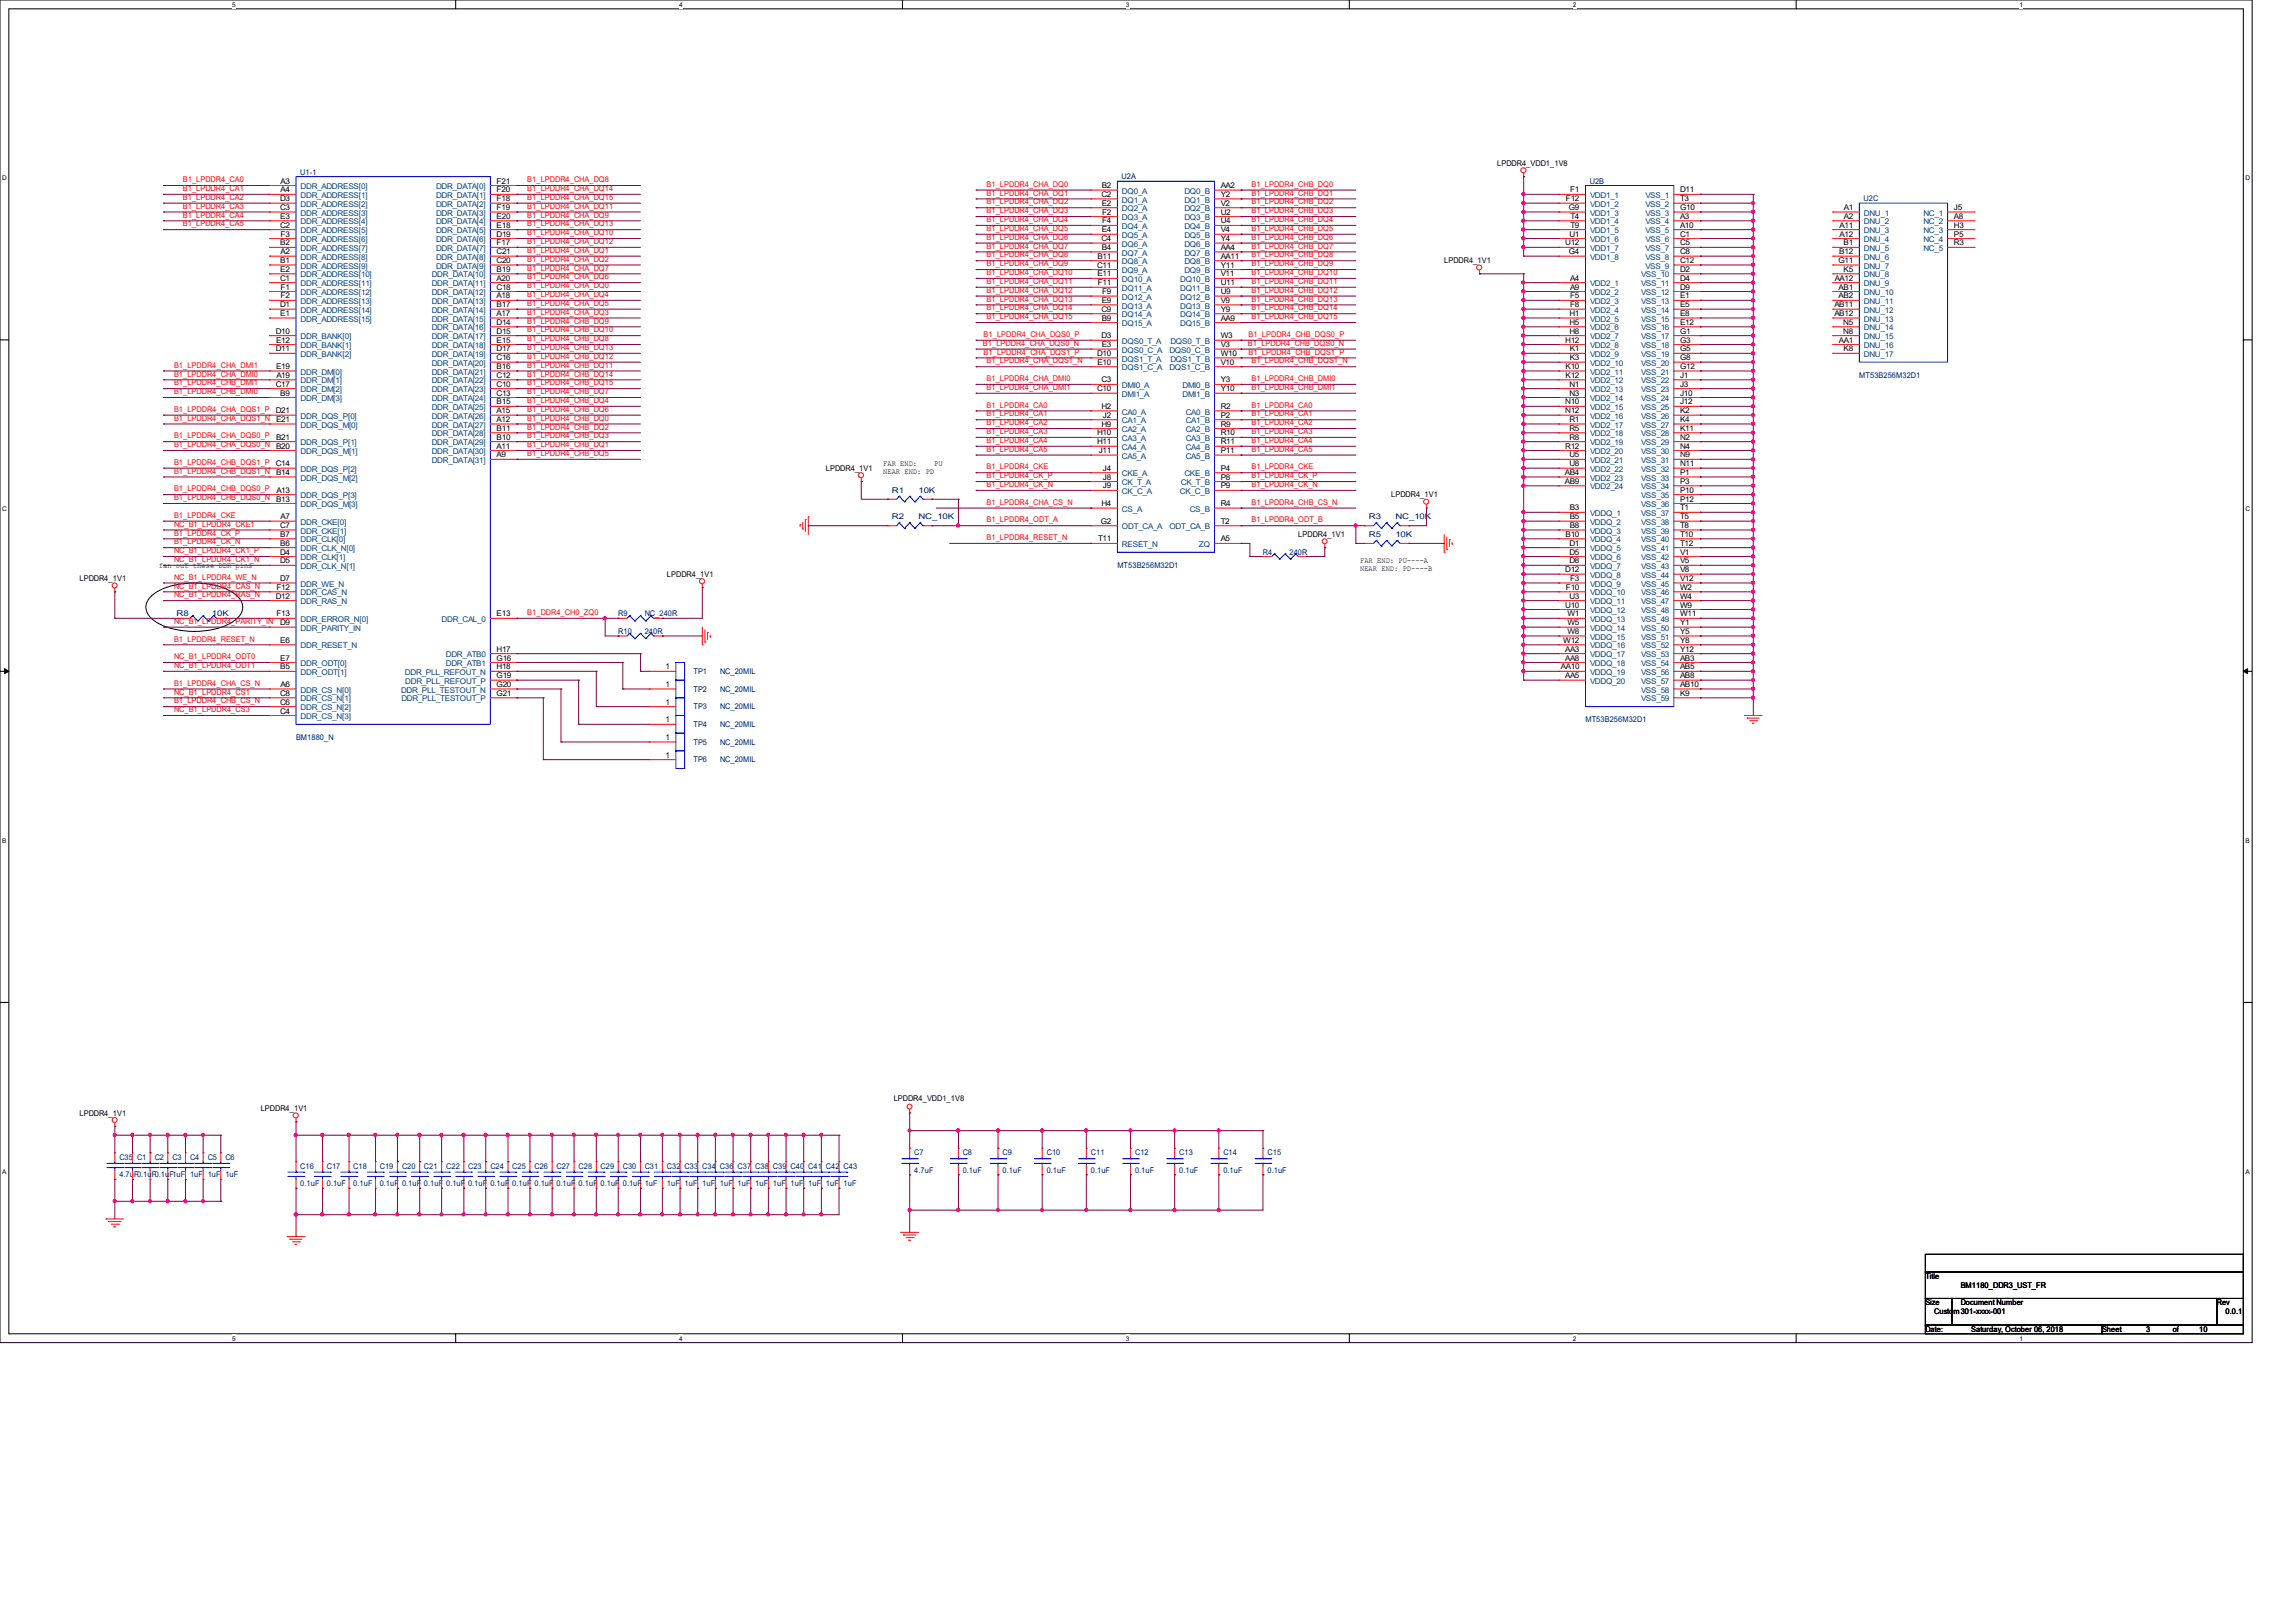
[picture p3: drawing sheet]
<svg xmlns="http://www.w3.org/2000/svg" width="297mm" height="210mm" viewBox="0 0 297 210" stroke-linecap="round" stroke-linejoin="round" font-family="sans-serif">
<defs><g id="words">
<g font-size="1" fill="#f00">
<text x="23.7" y="23.6">B1_LPDDR4_CA0</text>
<text x="68.2" y="23.6">B1_LPDDR4_CHA_DQ8</text>
<text x="23.7" y="24.7">B1_LPDDR4_CA1</text>
<text x="23.7" y="25.9">B1_LPDDR4_CA2</text>
<text x="23.7" y="27">B1_LPDDR4_CA3</text>
<text x="23.7" y="28.2">B1_LPDDR4_CA4</text>
<text x="23.7" y="29.3">B1_LPDDR4_CA5</text>
<text x="68.2" y="24.7">B1_LPDDR4_CHA_DQ14</text>
<text x="68.2" y="25.9">B1_LPDDR4_CHA_DQ15</text>
<text x="68.2" y="27">B1_LPDDR4_CHA_DQ11</text>
<text x="68.2" y="28.2">B1_LPDDR4_CHA_DQ9</text>
<text x="68.2" y="29.3">B1_LPDDR4_CHA_DQ13</text>
<text x="127.7" y="24.2">B1_LPDDR4_CHA_DQ0</text>
<text x="127.7" y="25.3">B1_LPDDR4_CHA_DQ1</text>
<text x="127.7" y="26.5">B1_LPDDR4_CHA_DQ2</text>
<text x="127.7" y="27.6">B1_LPDDR4_CHA_DQ3</text>
<text x="127.7" y="28.7">B1_LPDDR4_CHA_DQ4</text>
<text x="127.7" y="29.9">B1_LPDDR4_CHA_DQ5</text>
<text x="162" y="24.2">B1_LPDDR4_CHB_DQ0</text>
<text x="162" y="25.3">B1_LPDDR4_CHB_DQ1</text>
<text x="162" y="26.5">B1_LPDDR4_CHB_DQ2</text>
<text x="162" y="27.6">B1_LPDDR4_CHB_DQ3</text>
<text x="162" y="28.7">B1_LPDDR4_CHB_DQ4</text>
<text x="162" y="29.9">B1_LPDDR4_CHB_DQ5</text>
<text x="68.2" y="30.4">B1_LPDDR4_CHA_DQ10</text>
<text x="68.2" y="31.6">B1_LPDDR4_CHA_DQ12</text>
<text x="68.2" y="32.7">B1_LPDDR4_CHA_DQ1</text>
<text x="68.2" y="33.9">B1_LPDDR4_CHA_DQ2</text>
<text x="68.2" y="35">B1_LPDDR4_CHA_DQ7</text>
<text x="127.7" y="31">B1_LPDDR4_CHA_DQ6</text>
<text x="127.7" y="32.2">B1_LPDDR4_CHA_DQ7</text>
<text x="127.7" y="33.3">B1_LPDDR4_CHA_DQ8</text>
<text x="127.7" y="34.5">B1_LPDDR4_CHA_DQ9</text>
<text x="127.7" y="35.6">B1_LPDDR4_CHA_DQ10</text>
<text x="162" y="31">B1_LPDDR4_CHB_DQ6</text>
<text x="162" y="32.2">B1_LPDDR4_CHB_DQ7</text>
<text x="162" y="33.3">B1_LPDDR4_CHB_DQ8</text>
<text x="162" y="34.5">B1_LPDDR4_CHB_DQ9</text>
<text x="162" y="35.6">B1_LPDDR4_CHB_DQ10</text>
<text x="68.2" y="36.2">B1_LPDDR4_CHA_DQ6</text>
<text x="68.2" y="37.3">B1_LPDDR4_CHA_DQ0</text>
<text x="68.2" y="38.4">B1_LPDDR4_CHA_DQ4</text>
<text x="68.2" y="39.6">B1_LPDDR4_CHA_DQ5</text>
<text x="68.2" y="40.7">B1_LPDDR4_CHA_DQ3</text>
<text x="68.2" y="41.9">B1_LPDDR4_CHB_DQ9</text>
<text x="127.7" y="36.7">B1_LPDDR4_CHA_DQ11</text>
<text x="127.7" y="37.9">B1_LPDDR4_CHA_DQ12</text>
<text x="127.7" y="39">B1_LPDDR4_CHA_DQ13</text>
<text x="127.7" y="40.2">B1_LPDDR4_CHA_DQ14</text>
<text x="127.7" y="41.3">B1_LPDDR4_CHA_DQ15</text>
<text x="162" y="36.7">B1_LPDDR4_CHB_DQ11</text>
<text x="162" y="37.9">B1_LPDDR4_CHB_DQ12</text>
<text x="162" y="39">B1_LPDDR4_CHB_DQ13</text>
<text x="162" y="40.2">B1_LPDDR4_CHB_DQ14</text>
<text x="162" y="41.3">B1_LPDDR4_CHB_DQ15</text>
<text x="22.5" y="47.6">B1_LPDDR4_CHA_DMI1</text>
<text x="68.2" y="43">B1_LPDDR4_CHB_DQ10</text>
<text x="68.2" y="44.2">B1_LPDDR4_CHB_DQ8</text>
<text x="68.2" y="45.3">B1_LPDDR4_CHB_DQ13</text>
<text x="68.2" y="46.4">B1_LPDDR4_CHB_DQ12</text>
<text x="68.2" y="47.6">B1_LPDDR4_CHB_DQ11</text>
<text x="127.2" y="44.7">B1_LPDDR4_CHA_DQS0_N</text>
<text x="127.3" y="43.6">B1_LPDDR4_CHA_DQS0_P</text>
<text x="127.3" y="45.9">B1_LPDDR4_CHA_DQS1_P</text>
<text x="127.7" y="47">B1_LPDDR4_CHA_DQS1_N</text>
<text x="161.5" y="44.7">B1_LPDDR4_CHB_DQS0_N</text>
<text x="161.6" y="43.6">B1_LPDDR4_CHB_DQS0_P</text>
<text x="161.6" y="45.9">B1_LPDDR4_CHB_DQS1_P</text>
<text x="162" y="47">B1_LPDDR4_CHB_DQS1_N</text>
<text x="22.5" y="48.7">B1_LPDDR4_CHA_DMI0</text>
<text x="22.5" y="49.9">B1_LPDDR4_CHB_DMI1</text>
<text x="22.5" y="51">B1_LPDDR4_CHB_DMI0</text>
<text x="22.5" y="53.3">B1_LPDDR4_CHA_DQS1_P</text>
<text x="68.2" y="48.7">B1_LPDDR4_CHB_DQ14</text>
<text x="68.2" y="49.9">B1_LPDDR4_CHB_DQ15</text>
<text x="68.2" y="51">B1_LPDDR4_CHB_DQ7</text>
<text x="68.2" y="52.2">B1_LPDDR4_CHB_DQ4</text>
<text x="68.2" y="53.3">B1_LPDDR4_CHB_DQ6</text>
<text x="127.7" y="49.3">B1_LPDDR4_CHA_DMI0</text>
<text x="127.7" y="50.5">B1_LPDDR4_CHA_DMI1</text>
<text x="127.7" y="52.7">B1_LPDDR4_CA0</text>
<text x="127.7" y="53.9">B1_LPDDR4_CA1</text>
<text x="162" y="49.3">B1_LPDDR4_CHB_DMI0</text>
<text x="162" y="50.5">B1_LPDDR4_CHB_DMI1</text>
<text x="162" y="52.7">B1_LPDDR4_CA0</text>
<text x="162" y="53.9">B1_LPDDR4_CA1</text>
<text x="22.5" y="54.4">B1_LPDDR4_CHA_DQS1_N</text>
<text x="22.5" y="56.7">B1_LPDDR4_CHA_DQS0_P</text>
<text x="22.5" y="57.9">B1_LPDDR4_CHA_DQS0_N</text>
<text x="68.2" y="54.4">B1_LPDDR4_CHB_DQ0</text>
<text x="68.2" y="55.6">B1_LPDDR4_CHB_DQ2</text>
<text x="68.2" y="56.7">B1_LPDDR4_CHB_DQ3</text>
<text x="68.2" y="57.9">B1_LPDDR4_CHB_DQ1</text>
<text x="68.2" y="59">B1_LPDDR4_CHB_DQ5</text>
<text x="127.7" y="55">B1_LPDDR4_CA2</text>
<text x="127.7" y="56.2">B1_LPDDR4_CA3</text>
<text x="127.7" y="57.3">B1_LPDDR4_CA4</text>
<text x="127.7" y="58.5">B1_LPDDR4_CA5</text>
<text x="162" y="55">B1_LPDDR4_CA2</text>
<text x="162" y="56.2">B1_LPDDR4_CA3</text>
<text x="162" y="57.3">B1_LPDDR4_CA4</text>
<text x="162" y="58.5">B1_LPDDR4_CA5</text>
<text x="22.5" y="60.2">B1_LPDDR4_CHB_DQS1_P</text>
<text x="22.5" y="61.3">B1_LPDDR4_CHB_DQS1_N</text>
<text x="22.5" y="63.6">B1_LPDDR4_CHB_DQS0_P</text>
<text x="22.5" y="64.7">B1_LPDDR4_CHB_DQS0_N</text>
<text x="127.7" y="60.7">B1_LPDDR4_CKE</text>
<text x="127.7" y="61.9">B1_LPDDR4_CK_P</text>
<text x="127.7" y="63">B1_LPDDR4_CK_N</text>
<text x="127.7" y="65.3">B1_LPDDR4_CHA_CS_N</text>
<text x="162" y="60.7">B1_LPDDR4_CKE</text>
<text x="162" y="61.9">B1_LPDDR4_CK_P</text>
<text x="162" y="63">B1_LPDDR4_CK_N</text>
<text x="162" y="65.3">B1_LPDDR4_CHB_CS_N</text>
<text x="22.5" y="67">B1_LPDDR4_CKE</text>
<text x="22.5" y="69.3">B1_LPDDR4_CK_P</text>
<text x="22.5" y="70.4">B1_LPDDR4_CK_N</text>
<text x="22.5" y="68.2">NC_B1_LPDDR4_CKE1</text>
<text x="22.5" y="71.6">NC_B1_LPDDR4_CK1_P</text>
<text x="127.7" y="69.9">B1_LPDDR4_RESET_N</text>
<text x="127.7" y="67.6">B1_LPDDR4_ODT_A</text>
<text x="162" y="67.6">B1_LPDDR4_ODT_B</text>
<text x="22.5" y="72.7">NC_B1_LPDDR4_CK1_N</text>
<text x="22.5" y="75">NC_B1_LPDDR4_WE_N</text>
<text x="22.5" y="76.2">NC_B1_LPDDR4_CAS_N</text>
<text x="22.5" y="77.3">NC_B1_LPDDR4_RAS_N</text>
<text x="22.5" y="83">B1_LPDDR4_RESET_N</text>
<text x="22.5" y="80.7">NC_B1_LPDDR4_PARITY_IN</text>
<text x="68.2" y="79.6">B1_DDR4_CH0_ZQ0</text>
<text x="22.5" y="88.7">B1_LPDDR4_CHA_CS_N</text>
<text x="22.5" y="85.3">NC_B1_LPDDR4_ODT0</text>
<text x="22.5" y="86.4">NC_B1_LPDDR4_ODT1</text>
<text x="22.5" y="89.9">NC_B1_LPDDR4_CS1</text>
<text x="22.5" y="91">B1_LPDDR4_CHB_CS_N</text>
<text x="22.5" y="92.2">NC_B1_LPDDR4_CS3</text>
</g>
<g font-size="1">
<text x="36.3" y="23.7">A3</text>
<text x="64.3" y="23.7">F21</text>
<text x="193.8" y="21.5">LPDDR4_VDD1_1V8</text>
<text x="36.2" y="26">D3</text>
<text x="36.2" y="27.2">C3</text>
<text x="36.2" y="29.5">C2</text>
<text x="36.3" y="28.3">E3</text>
<text x="36.3" y="24.9">A4</text>
<text x="64.3" y="24.9">F20</text>
<text x="64.3" y="26">F18</text>
<text x="64.3" y="27.2">F19</text>
<text x="64.3" y="28.3">E20</text>
<text x="64.3" y="29.5">E18</text>
<text x="142.5" y="25.5">C2</text>
<text x="142.6" y="24.3">B2</text>
<text x="142.6" y="26.6">E2</text>
<text x="142.6" y="27.8">F2</text>
<text x="142.6" y="28.9">F4</text>
<text x="158" y="27.8">U2</text>
<text x="158" y="28.9">U4</text>
<text x="158" y="26.6">V2</text>
<text x="158" y="25.5">Y2</text>
<text x="158" y="24.3">AA2</text>
<text x="202.6" y="26">F12</text>
<text x="203" y="27.2">G9</text>
<text x="203.2" y="24.9">F1</text>
<text x="203.2" y="28.3">T4</text>
<text x="203.2" y="29.5">T9</text>
<text x="217.4" y="24.9">D11</text>
<text x="217.4" y="26">T3</text>
<text x="217.4" y="27.2">G10</text>
<text x="217.4" y="28.3">A3</text>
<text x="217.4" y="29.5">A10</text>
<text x="238.1" y="29.5">A11</text>
<text x="238.6" y="27.2">A1</text>
<text x="238.6" y="28.3">A2</text>
<text x="252.9" y="27.2">J5</text>
<text x="252.9" y="28.3">A8</text>
<text x="252.9" y="29.5">H3</text>
<text x="36.3" y="35.2">E2</text>
<text x="36.3" y="31.8">B2</text>
<text x="36.3" y="34">B1</text>
<text x="36.3" y="30.6">F3</text>
<text x="36.3" y="32.9">A2</text>
<text x="64.3" y="34">C20</text>
<text x="64.3" y="35.2">B19</text>
<text x="64.3" y="30.6">D19</text>
<text x="64.3" y="31.8">F17</text>
<text x="64.3" y="32.9">C21</text>
<text x="142" y="34.6">C11</text>
<text x="142" y="33.5">B11</text>
<text x="142" y="35.8">E11</text>
<text x="142.5" y="31.2">C4</text>
<text x="142.6" y="32.3">B4</text>
<text x="142.6" y="30.1">E4</text>
<text x="158" y="30.1">V4</text>
<text x="158" y="35.8">V11</text>
<text x="158" y="31.2">Y4</text>
<text x="158" y="34.6">Y11</text>
<text x="158" y="32.3">AA4</text>
<text x="158" y="33.5">AA11</text>
<text x="186.9" y="34">LPDDR4_1V1</text>
<text x="202.6" y="31.8">U12</text>
<text x="203" y="32.9">G4</text>
<text x="203.1" y="30.6">U1</text>
<text x="217.4" y="30.6">C1</text>
<text x="217.4" y="31.8">C5</text>
<text x="217.4" y="32.9">C8</text>
<text x="217.4" y="34">C12</text>
<text x="217.4" y="35.2">D2</text>
<text x="237.9" y="34">G11</text>
<text x="238" y="32.9">B12</text>
<text x="238.1" y="30.6">A12</text>
<text x="238.6" y="31.8">B1</text>
<text x="238.6" y="35.2">K5</text>
<text x="252.9" y="30.6">P5</text>
<text x="252.9" y="31.8">R3</text>
<text x="36.2" y="36.3">C1</text>
<text x="36.2" y="39.8">D1</text>
<text x="36.3" y="40.9">E1</text>
<text x="36.3" y="37.5">F1</text>
<text x="36.3" y="38.6">F2</text>
<text x="64.3" y="36.3">A20</text>
<text x="64.3" y="37.5">C18</text>
<text x="64.3" y="38.6">A18</text>
<text x="64.3" y="39.8">B17</text>
<text x="64.3" y="40.9">A17</text>
<text x="142.1" y="36.9">F11</text>
<text x="142.5" y="40.3">C9</text>
<text x="142.6" y="41.5">B9</text>
<text x="142.6" y="39.2">E9</text>
<text x="142.6" y="38.1">F9</text>
<text x="158" y="38.1">U9</text>
<text x="158" y="36.9">U11</text>
<text x="158" y="39.2">V9</text>
<text x="158" y="40.3">Y9</text>
<text x="158" y="41.5">AA9</text>
<text x="203.1" y="40.9">H1</text>
<text x="203.2" y="36.3">A4</text>
<text x="203.2" y="37.5">A9</text>
<text x="203.2" y="38.6">F5</text>
<text x="203.2" y="39.8">F8</text>
<text x="217.4" y="36.3">D4</text>
<text x="217.4" y="37.5">D9</text>
<text x="217.4" y="38.6">E1</text>
<text x="217.4" y="39.8">E5</text>
<text x="217.4" y="40.9">E8</text>
<text x="237.4" y="39.8">AB11</text>
<text x="237.4" y="40.9">AB12</text>
<text x="237.4" y="36.3">AA12</text>
<text x="238" y="37.5">AB1</text>
<text x="238" y="38.6">AB2</text>
<text x="35.7" y="43.2">D10</text>
<text x="35.7" y="45.5">D11</text>
<text x="35.7" y="44.3">E12</text>
<text x="35.7" y="47.8">E19</text>
<text x="64.3" y="42">D14</text>
<text x="64.3" y="43.2">D15</text>
<text x="64.3" y="44.3">E15</text>
<text x="64.3" y="45.5">D17</text>
<text x="64.3" y="46.6">C16</text>
<text x="64.3" y="47.8">B16</text>
<text x="142" y="46.1">D10</text>
<text x="142" y="47.2">E10</text>
<text x="142.5" y="43.8">D3</text>
<text x="142.6" y="44.9">E3</text>
<text x="158" y="44.9">V3</text>
<text x="158" y="47.2">V10</text>
<text x="158" y="43.8">W3</text>
<text x="158" y="46.1">W10</text>
<text x="202.6" y="44.3">H12</text>
<text x="202.6" y="47.8">K10</text>
<text x="203.1" y="42">H5</text>
<text x="203.1" y="43.2">H8</text>
<text x="203.2" y="45.5">K1</text>
<text x="203.2" y="46.6">K3</text>
<text x="217.4" y="42">E12</text>
<text x="217.4" y="43.2">G1</text>
<text x="217.4" y="44.3">G3</text>
<text x="217.4" y="45.5">G5</text>
<text x="217.4" y="46.6">G8</text>
<text x="217.4" y="47.8">G12</text>
<text x="238" y="44.3">AA1</text>
<text x="238.5" y="42">N5</text>
<text x="238.5" y="43.2">N8</text>
<text x="238.6" y="45.5">K8</text>
<text x="35.7" y="50">C17</text>
<text x="35.7" y="53.5">D21</text>
<text x="35.8" y="48.9">A19</text>
<text x="36.3" y="51.2">B9</text>
<text x="64.3" y="48.9">C12</text>
<text x="64.3" y="50">C10</text>
<text x="64.3" y="51.2">C13</text>
<text x="64.3" y="52.3">B15</text>
<text x="64.3" y="53.5">A15</text>
<text x="142" y="50.6">C10</text>
<text x="142.5" y="49.5">C3</text>
<text x="142.5" y="52.9">H2</text>
<text x="158" y="52.9">R2</text>
<text x="158" y="49.5">Y3</text>
<text x="158" y="50.6">Y10</text>
<text x="202.6" y="52.3">N10</text>
<text x="202.6" y="53.5">N12</text>
<text x="202.6" y="48.9">K12</text>
<text x="203.1" y="50">N1</text>
<text x="203.1" y="51.2">N3</text>
<text x="217.4" y="48.9">J1</text>
<text x="217.4" y="50">J3</text>
<text x="217.4" y="51.2">J10</text>
<text x="217.4" y="52.3">J12</text>
<text x="217.4" y="53.5">K2</text>
<text x="35.7" y="54.6">E21</text>
<text x="35.7" y="58">B20</text>
<text x="35.7" y="56.9">B21</text>
<text x="64.3" y="54.6">A12</text>
<text x="64.3" y="55.8">B11</text>
<text x="64.3" y="56.9">B10</text>
<text x="64.3" y="58">A11</text>
<text x="64.3" y="59.2">A9</text>
<text x="142" y="56.3">H10</text>
<text x="142" y="57.5">H11</text>
<text x="142.2" y="58.6">J11</text>
<text x="142.5" y="55.2">H9</text>
<text x="142.7" y="54.1">J2</text>
<text x="158" y="54.1">P2</text>
<text x="158" y="58.6">P11</text>
<text x="158" y="55.2">R9</text>
<text x="158" y="56.3">R10</text>
<text x="158" y="57.5">R11</text>
<text x="202.6" y="58">R12</text>
<text x="203.1" y="54.6">R1</text>
<text x="203.1" y="55.8">R5</text>
<text x="203.1" y="56.9">R8</text>
<text x="203.1" y="59.2">U5</text>
<text x="217.4" y="54.6">K4</text>
<text x="217.4" y="55.8">K11</text>
<text x="217.4" y="56.9">N2</text>
<text x="217.4" y="58">N4</text>
<text x="217.4" y="59.2">N9</text>
<text x="35.7" y="60.3">C14</text>
<text x="35.7" y="61.5">B14</text>
<text x="35.7" y="64.9">B13</text>
<text x="35.8" y="63.8">A13</text>
<text x="106.9" y="60.9">LPDDR4_1V1</text>
<text x="114.3" y="60.3">FAR END:</text>
<text x="114.3" y="61.3">NEAR END: PD</text>
<text x="120.9" y="60.3">PU</text>
<text x="142.5" y="65.5">H4</text>
<text x="142.7" y="60.9">J4</text>
<text x="142.7" y="62.1">J8</text>
<text x="142.7" y="63.2">J9</text>
<text x="158" y="60.9">P4</text>
<text x="158" y="62.1">P8</text>
<text x="158" y="63.2">P9</text>
<text x="158" y="65.5">R4</text>
<text x="180" y="64.3">LPDDR4_1V1</text>
<text x="202.5" y="61.5">AB4</text>
<text x="202.5" y="62.6">AB9</text>
<text x="203.1" y="60.3">U8</text>
<text x="217.4" y="60.3">N11</text>
<text x="217.4" y="61.5">P1</text>
<text x="217.4" y="62.6">P3</text>
<text x="217.4" y="63.8">P10</text>
<text x="217.4" y="64.9">P12</text>
<text x="36.2" y="68.3">C7</text>
<text x="36.2" y="71.8">D4</text>
<text x="36.3" y="69.5">B7</text>
<text x="36.3" y="70.6">B6</text>
<text x="36.3" y="67.2">A7</text>
<text x="142.1" y="70.1">T11</text>
<text x="142.5" y="67.8">G2</text>
<text x="158" y="70.1">A5</text>
<text x="158" y="67.8">T2</text>
<text x="168" y="69.5">LPDDR4_1V1</text>
<text x="202.6" y="69.5">B10</text>
<text x="203.1" y="70.6">D1</text>
<text x="203.1" y="71.8">D5</text>
<text x="203.2" y="66">B3</text>
<text x="203.2" y="67.2">B5</text>
<text x="203.2" y="68.3">B8</text>
<text x="217.4" y="66">T1</text>
<text x="217.4" y="67.2">T5</text>
<text x="217.4" y="68.3">T8</text>
<text x="217.4" y="69.5">T10</text>
<text x="217.4" y="70.6">T12</text>
<text x="217.4" y="71.8">V1</text>
<text x="10.3" y="75.2">LPDDR4_1V1</text>
<text x="20.6" y="73.4">fan out these DDR pins</text>
<text x="35.7" y="77.5">D12</text>
<text x="35.8" y="76.3">F12</text>
<text x="36.2" y="72.9">D5</text>
<text x="36.2" y="75.2">D7</text>
<text x="86.3" y="74.6">LPDDR4_1V1</text>
<text x="176" y="72.9">FAR END: PU----A</text>
<text x="176" y="73.9">NEAR END: PD----B</text>
<text x="202.6" y="74">D12</text>
<text x="202.6" y="76.3">F10</text>
<text x="203.1" y="72.9">D8</text>
<text x="203.1" y="77.5">U3</text>
<text x="203.2" y="75.2">F3</text>
<text x="217.4" y="72.9">V5</text>
<text x="217.4" y="74">V8</text>
<text x="217.4" y="75.2">V12</text>
<text x="217.4" y="76.3">W2</text>
<text x="217.4" y="77.5">W4</text>
<text x="35.8" y="79.8">F13</text>
<text x="36.2" y="80.9">D9</text>
<text x="36.3" y="83.2">E6</text>
<text x="64.3" y="79.8">E13</text>
<text x="202.3" y="83.2">W12</text>
<text x="202.6" y="78.6">U10</text>
<text x="202.9" y="79.8">W1</text>
<text x="202.9" y="80.9">W5</text>
<text x="202.9" y="82">W8</text>
<text x="217.4" y="78.6">W9</text>
<text x="217.4" y="79.8">W11</text>
<text x="217.4" y="80.9">Y1</text>
<text x="217.4" y="82">Y5</text>
<text x="217.4" y="83.2">Y8</text>
<text x="36.3" y="86.6">B5</text>
<text x="36.3" y="85.5">E7</text>
<text x="36.3" y="88.9">A6</text>
<text x="64.3" y="84.3">H17</text>
<text x="64.3" y="85.5">G16</text>
<text x="64.3" y="86.6">H18</text>
<text x="64.3" y="87.8">G19</text>
<text x="64.3" y="88.9">G20</text>
<text x="86.1" y="86.6">1</text>
<text x="86.1" y="88.9">1</text>
<text x="202" y="86.6">AA10</text>
<text x="202.6" y="87.8">AA5</text>
<text x="202.6" y="84.3">AA3</text>
<text x="202.6" y="85.5">AA8</text>
<text x="217.4" y="84.3">Y12</text>
<text x="217.4" y="85.5">AB3</text>
<text x="217.4" y="86.6">AB5</text>
<text x="217.4" y="87.8">AB8</text>
<text x="217.4" y="88.9">AB10</text>
<text x="36.2" y="90">C8</text>
<text x="36.2" y="91.2">C6</text>
<text x="36.2" y="92.3">C4</text>
<text x="64.3" y="90">G21</text>
<text x="86.1" y="95.8">1</text>
<text x="86.1" y="93.5">1</text>
<text x="86.1" y="91.2">1</text>
<text x="217.4" y="90">K9</text>
<text x="86.1" y="98">1</text>
<text x="33.7" y="143.8">LPDDR4_1V1</text>
<text x="115.7" y="142.4">LPDDR4_VDD1_1V8</text>
<text x="10.3" y="144.4">LPDDR4_1V1</text>
<text x="249.2" y="165.5">Title</text>
<text x="253.7" y="166.6">BM1180_DDR3_UST_FR</text>
<text x="249.2" y="168.9">Size</text>
<text x="249.2" y="172.3">Date:</text>
<text x="250.3" y="170.1">Custom301-xxxx-001</text>
<text x="253.7" y="168.9">Document Number</text>
<text x="255.1" y="172.3">Saturday, October 06, 2018</text>
<text x="272" y="172.3">Sheet</text>
<text x="277.8" y="172.3">3</text>
<text x="281.2" y="172.3">of</text>
<text x="284.6" y="172.3">10</text>
<text x="286.9" y="168.9">Rev</text>
<text x="288" y="170.1">0.0.1</text>
</g>
<g font-size="1" fill="#000080">
<text x="38.9" y="22.6">U1-1</text>
<text x="145.2" y="23.2">U2A</text>
<text x="205.7" y="23.7">U2B</text>
<text x="241.2" y="26">U2C</text>
<text x="240.6" y="48.9">MT53B256M32D1</text>
<text x="115.4" y="63.8">R1</text>
<text x="118.9" y="63.8">10K</text>
<text x="115.4" y="67.2">R2</text>
<text x="118.9" y="67.2">NC_10K</text>
<text x="163.4" y="71.8">R4</text>
<text x="166.9" y="71.8">240R</text>
<text x="177.2" y="67.2">R3</text>
<text x="177.2" y="69.5">R5</text>
<text x="180.6" y="67.2">NC_10K</text>
<text x="180.6" y="69.5">10K</text>
<text x="144.6" y="73.5">MT53B256M32D1</text>
<text x="22.9" y="79.8">R8</text>
<text x="27.4" y="79.8">10K</text>
<text x="80" y="82">R10</text>
<text x="80" y="79.8">R9</text>
<text x="83.4" y="82">240R</text>
<text x="83.4" y="79.8">NC_240R</text>
<text x="89.7" y="87.2">TP1</text>
<text x="89.7" y="89.5">TP2</text>
<text x="93.2" y="87.2">NC_20MIL</text>
<text x="93.2" y="89.5">NC_20MIL</text>
<text x="38.3" y="95.8">BM1880_N</text>
<text x="89.7" y="94.1">TP4</text>
<text x="89.7" y="91.8">TP3</text>
<text x="93.2" y="94.1">NC_20MIL</text>
<text x="93.2" y="91.8">NC_20MIL</text>
<text x="205.2" y="93.5">MT53B256M32D1</text>
<text x="89.7" y="96.4">TP5</text>
<text x="89.7" y="98.6">TP6</text>
<text x="93.2" y="96.4">NC_20MIL</text>
<text x="93.2" y="98.6">NC_20MIL</text>
<text x="118.3" y="149.5">C7</text>
<text x="124.6" y="149.5">C8</text>
<text x="129.8" y="149.5">C9</text>
<text x="135.5" y="149.5">C10</text>
<text x="141.2" y="149.5">C11</text>
<text x="146.9" y="149.5">C12</text>
<text x="152.6" y="149.5">C13</text>
<text x="158.3" y="149.5">C14</text>
<text x="164" y="149.5">C15</text>
<text x="15.5" y="150.1">C35 C1</text>
<text x="15.5" y="152.4">4.7uF0.1uF0.1uF1uF 1uF 1uF 1uF</text>
<text x="20" y="150.1">C2</text>
<text x="22.3" y="150.1">C3</text>
<text x="24.6" y="150.1">C4</text>
<text x="26.9" y="150.1">C5</text>
<text x="29.2" y="150.1">C6</text>
<text x="38.9" y="151.2">C16</text>
<text x="38.9" y="153.5">0.1uF</text>
<text x="42.3" y="151.2">C17</text>
<text x="42.3" y="153.5">0.1uF</text>
<text x="45.7" y="151.2">C18</text>
<text x="45.7" y="153.5">0.1uF</text>
<text x="49.1" y="151.2">C19</text>
<text x="49.1" y="153.5">0.1uF 0.1uF 0.1uF 0.1uF 0.1uF 0.1uF 0.1uF 0.1uF 0.1uF 0.1uF 0.1uF 0.1uF 1uF</text>
<text x="52" y="151.2">C20</text>
<text x="54.9" y="151.2">C21</text>
<text x="57.7" y="151.2">C22</text>
<text x="60.6" y="151.2">C23</text>
<text x="63.5" y="151.2">C24</text>
<text x="66.3" y="151.2">C25</text>
<text x="69.2" y="151.2">C26</text>
<text x="72" y="151.2">C27</text>
<text x="74.9" y="151.2">C28</text>
<text x="77.7" y="151.2">C29</text>
<text x="80.6" y="151.2">C30</text>
<text x="83.4" y="151.2">C31</text>
<text x="86.3" y="151.2">C32 C33 C34 C36 C37 C38 C39 C40 C41 C42 C43</text>
<text x="86.3" y="153.5">1uF 1uF 1uF 1uF 1uF 1uF 1uF 1uF 1uF 1uF 1uF</text>
<text x="118.3" y="151.8">4.7uF</text>
<text x="124.6" y="151.8">0.1uF</text>
<text x="129.8" y="151.8">0.1uF</text>
<text x="135.5" y="151.8">0.1uF</text>
<text x="141.2" y="151.8">0.1uF</text>
<text x="146.9" y="151.8">0.1uF</text>
<text x="152.6" y="151.8">0.1uF</text>
<text x="158.3" y="151.8">0.1uF</text>
<text x="164" y="151.8">0.1uF</text>
</g>
<g font-size="1" fill="#004080">
<text x="38.9" y="24.5">DDR_ADDRESS[0]</text>
<text x="38.9" y="25.6">DDR_ADDRESS[1]</text>
<text x="38.9" y="26.8">DDR_ADDRESS[2]</text>
<text x="38.9" y="27.9">DDR_ADDRESS[3]</text>
<text x="38.9" y="29">DDR_ADDRESS[4]</text>
<text x="56.4" y="24.5">DDR_DATA[0]</text>
<text x="56.4" y="25.6">DDR_DATA[1]</text>
<text x="56.4" y="26.8">DDR_DATA[2]</text>
<text x="56.4" y="27.9">DDR_DATA[3]</text>
<text x="56.4" y="29">DDR_DATA[4]</text>
<text x="145.2" y="25.1">DQ0_A</text>
<text x="145.2" y="26.2">DQ1_A</text>
<text x="145.2" y="27.3">DQ2_A</text>
<text x="145.2" y="28.5">DQ3_A</text>
<text x="145.2" y="29.6">DQ4_A</text>
<text x="153.3" y="28.5">DQ3_B</text>
<text x="153.3" y="29.6">DQ4_B</text>
<text x="153.3" y="27.3">DQ2_B</text>
<text x="153.3" y="26.2">DQ1_B</text>
<text x="153.3" y="25.1">DQ0_B</text>
<text x="205.8" y="25.6">VDD1_1</text>
<text x="205.8" y="26.8">VDD1_2</text>
<text x="205.8" y="27.9">VDD1_3</text>
<text x="205.8" y="29">VDD1_4</text>
<text x="212.9" y="25.6">VSS_1</text>
<text x="212.9" y="26.8">VSS_2</text>
<text x="212.9" y="27.9">VSS_3</text>
<text x="212.9" y="29">VSS_4</text>
<text x="241.2" y="27.9">DNU_1</text>
<text x="241.2" y="29">DNU_2</text>
<text x="248.9" y="27.9">NC_1</text>
<text x="248.9" y="29">NC_2</text>
<text x="38.9" y="35.9">DDR_ADDRESS[10]</text>
<text x="38.9" y="30.2">DDR_ADDRESS[5]</text>
<text x="38.9" y="31.3">DDR_ADDRESS[6]</text>
<text x="38.9" y="32.5">DDR_ADDRESS[7]</text>
<text x="38.9" y="33.6">DDR_ADDRESS[8]</text>
<text x="38.9" y="34.8">DDR_ADDRESS[9]</text>
<text x="55.9" y="35.9">DDR_DATA[10]</text>
<text x="56.4" y="34.8">DDR_DATA[9]</text>
<text x="56.4" y="30.2">DDR_DATA[5]</text>
<text x="56.4" y="31.3">DDR_DATA[6]</text>
<text x="56.4" y="32.5">DDR_DATA[7]</text>
<text x="56.4" y="33.6">DDR_DATA[8]</text>
<text x="145.2" y="33.1">DQ7_A</text>
<text x="145.2" y="34.2">DQ8_A</text>
<text x="145.2" y="31.9">DQ6_A</text>
<text x="145.2" y="30.8">DQ5_A</text>
<text x="145.2" y="35.3">DQ9_A</text>
<text x="153.3" y="30.8">DQ5_B</text>
<text x="153.3" y="31.9">DQ6_B</text>
<text x="153.3" y="35.3">DQ9_B</text>
<text x="153.3" y="33.1">DQ7_B</text>
<text x="153.3" y="34.2">DQ8_B</text>
<text x="205.8" y="33.6">VDD1_8</text>
<text x="205.8" y="30.2">VDD1_5</text>
<text x="205.8" y="31.3">VDD1_6</text>
<text x="205.8" y="32.5">VDD1_7</text>
<text x="212.4" y="35.9">VSS_10</text>
<text x="212.9" y="30.2">VSS_5</text>
<text x="212.9" y="31.3">VSS_6</text>
<text x="212.9" y="32.5">VSS_7</text>
<text x="212.9" y="33.6">VSS_8</text>
<text x="212.9" y="34.8">VSS_9</text>
<text x="241.2" y="30.2">DNU_3</text>
<text x="241.2" y="31.3">DNU_4</text>
<text x="241.2" y="32.5">DNU_5</text>
<text x="241.2" y="33.6">DNU_6</text>
<text x="241.2" y="34.8">DNU_7</text>
<text x="241.2" y="35.9">DNU_8</text>
<text x="248.9" y="30.2">NC_3</text>
<text x="248.9" y="31.3">NC_4</text>
<text x="248.9" y="32.5">NC_5</text>
<text x="38.9" y="37">DDR_ADDRESS[11]</text>
<text x="38.9" y="38.2">DDR_ADDRESS[12]</text>
<text x="38.9" y="39.3">DDR_ADDRESS[13]</text>
<text x="38.9" y="40.5">DDR_ADDRESS[14]</text>
<text x="38.9" y="41.6">DDR_ADDRESS[15]</text>
<text x="55.9" y="37">DDR_DATA[11]</text>
<text x="55.9" y="38.2">DDR_DATA[12]</text>
<text x="55.9" y="39.3">DDR_DATA[13]</text>
<text x="55.9" y="40.5">DDR_DATA[14]</text>
<text x="55.9" y="41.6">DDR_DATA[15]</text>
<text x="145.2" y="39.9">DQ13_A</text>
<text x="145.2" y="36.5">DQ10_A</text>
<text x="145.2" y="37.6">DQ11_A</text>
<text x="145.2" y="38.8">DQ12_A</text>
<text x="145.2" y="41.1">DQ14_A</text>
<text x="152.7" y="38.8">DQ12_B</text>
<text x="152.7" y="37.6">DQ11_B</text>
<text x="152.7" y="39.9">DQ13_B</text>
<text x="152.7" y="36.5">DQ10_B</text>
<text x="152.7" y="41.1">DQ14_B</text>
<text x="205.8" y="37">VDD2_1</text>
<text x="205.8" y="38.2">VDD2_2</text>
<text x="205.8" y="39.3">VDD2_3</text>
<text x="205.8" y="40.5">VDD2_4</text>
<text x="205.8" y="41.6">VDD2_5</text>
<text x="212.4" y="37">VSS_11</text>
<text x="212.4" y="38.2">VSS_12</text>
<text x="212.4" y="39.3">VSS_13</text>
<text x="212.4" y="40.5">VSS_14</text>
<text x="212.4" y="41.6">VSS_15</text>
<text x="241.2" y="37">DNU_9</text>
<text x="241.2" y="38.2">DNU_10</text>
<text x="241.2" y="39.3">DNU_11</text>
<text x="241.2" y="40.5">DNU_12</text>
<text x="241.2" y="41.6">DNU_13</text>
<text x="38.9" y="43.9">DDR_BANK[0]</text>
<text x="38.9" y="45">DDR_BANK[1]</text>
<text x="38.9" y="46.2">DDR_BANK[2]</text>
<text x="55.9" y="42.8">DDR_DATA[16]</text>
<text x="55.9" y="43.9">DDR_DATA[17]</text>
<text x="55.9" y="45">DDR_DATA[18]</text>
<text x="55.9" y="46.2">DDR_DATA[19]</text>
<text x="55.9" y="47.3">DDR_DATA[20]</text>
<text x="145.2" y="42.2">DQ15_A</text>
<text x="145.2" y="44.5">DQS0_T_A</text>
<text x="145.2" y="46.8">DQS1_T_A</text>
<text x="145.2" y="45.6">DQS0_C_A</text>
<text x="145.2" y="47.9">DQS1_C_A</text>
<text x="151.3" y="45.6">DQS0_C_B</text>
<text x="151.3" y="47.9">DQS1_C_B</text>
<text x="151.5" y="44.5">DQS0_T_B</text>
<text x="151.5" y="46.8">DQS1_T_B</text>
<text x="152.7" y="42.2">DQ15_B</text>
<text x="205.8" y="42.8">VDD2_6</text>
<text x="205.8" y="43.9">VDD2_7</text>
<text x="205.8" y="45">VDD2_8</text>
<text x="205.8" y="46.2">VDD2_9</text>
<text x="205.8" y="47.3">VDD2_10</text>
<text x="212.4" y="42.8">VSS_16</text>
<text x="212.4" y="43.9">VSS_17</text>
<text x="212.4" y="45">VSS_18</text>
<text x="212.4" y="46.2">VSS_19</text>
<text x="212.4" y="47.3">VSS_20</text>
<text x="241.2" y="42.8">DNU_14</text>
<text x="241.2" y="43.9">DNU_15</text>
<text x="241.2" y="45">DNU_16</text>
<text x="241.2" y="46.2">DNU_17</text>
<text x="38.9" y="48.5">DDR_DM[0]</text>
<text x="38.9" y="49.6">DDR_DM[1]</text>
<text x="38.9" y="50.8">DDR_DM[2]</text>
<text x="38.9" y="51.9">DDR_DM[3]</text>
<text x="55.9" y="48.5">DDR_DATA[21]</text>
<text x="55.9" y="49.6">DDR_DATA[22]</text>
<text x="55.9" y="50.8">DDR_DATA[23]</text>
<text x="55.9" y="51.9">DDR_DATA[24]</text>
<text x="55.9" y="53">DDR_DATA[25]</text>
<text x="145.2" y="50.2">DMI0_A</text>
<text x="145.2" y="53.6">CA0_A</text>
<text x="145.2" y="51.4">DMI1_A</text>
<text x="153" y="50.2">DMI0_B</text>
<text x="153" y="51.4">DMI1_B</text>
<text x="153.5" y="53.6">CA0_B</text>
<text x="205.8" y="48.5">VDD2_11</text>
<text x="205.8" y="49.6">VDD2_12</text>
<text x="205.8" y="50.8">VDD2_13</text>
<text x="205.8" y="51.9">VDD2_14</text>
<text x="205.8" y="53">VDD2_15</text>
<text x="212.4" y="48.5">VSS_21</text>
<text x="212.4" y="49.6">VSS_22</text>
<text x="212.4" y="50.8">VSS_23</text>
<text x="212.4" y="51.9">VSS_24</text>
<text x="212.4" y="53">VSS_25</text>
<text x="38.9" y="55.3">DDR_DQS_M[0]</text>
<text x="38.9" y="58.8">DDR_DQS_M[1]</text>
<text x="38.9" y="54.2">DDR_DQS_P[0]</text>
<text x="38.9" y="57.6">DDR_DQS_P[1]</text>
<text x="55.9" y="54.2">DDR_DATA[26]</text>
<text x="55.9" y="55.3">DDR_DATA[27]</text>
<text x="55.9" y="56.5">DDR_DATA[28]</text>
<text x="55.9" y="57.6">DDR_DATA[29]</text>
<text x="55.9" y="58.8">DDR_DATA[30]</text>
<text x="55.9" y="59.9">DDR_DATA[31]</text>
<text x="145.2" y="55.9">CA2_A</text>
<text x="145.2" y="57.1">CA3_A</text>
<text x="145.2" y="58.2">CA4_A</text>
<text x="145.2" y="54.8">CA1_A</text>
<text x="145.2" y="59.4">CA5_A</text>
<text x="153.5" y="54.8">CA1_B</text>
<text x="153.5" y="59.4">CA5_B</text>
<text x="153.5" y="55.9">CA2_B</text>
<text x="153.5" y="57.1">CA3_B</text>
<text x="153.5" y="58.2">CA4_B</text>
<text x="205.8" y="54.2">VDD2_16</text>
<text x="205.8" y="55.3">VDD2_17</text>
<text x="205.8" y="56.5">VDD2_18</text>
<text x="205.8" y="57.6">VDD2_19</text>
<text x="205.8" y="58.8">VDD2_20</text>
<text x="205.8" y="59.9">VDD2_21</text>
<text x="212.4" y="54.2">VSS_26</text>
<text x="212.4" y="55.3">VSS_27</text>
<text x="212.4" y="56.5">VSS_28</text>
<text x="212.4" y="57.6">VSS_29</text>
<text x="212.4" y="58.8">VSS_30</text>
<text x="212.4" y="59.9">VSS_31</text>
<text x="38.9" y="62.2">DDR_DQS_M[2]</text>
<text x="38.9" y="65.6">DDR_DQS_M[3]</text>
<text x="38.9" y="61">DDR_DQS_P[2]</text>
<text x="38.9" y="64.5">DDR_DQS_P[3]</text>
<text x="145.2" y="61.6">CKE_A</text>
<text x="145.2" y="62.8">CK_T_A</text>
<text x="145.2" y="63.9">CK_C_A</text>
<text x="152.7" y="63.9">CK_C_B</text>
<text x="152.8" y="62.8">CK_T_B</text>
<text x="153.3" y="61.6">CKE_B</text>
<text x="205.8" y="61">VDD2_22</text>
<text x="205.8" y="62.2">VDD2_23</text>
<text x="205.8" y="63.3">VDD2_24</text>
<text x="212.4" y="61">VSS_32</text>
<text x="212.4" y="62.2">VSS_33</text>
<text x="212.4" y="63.3">VSS_34</text>
<text x="212.4" y="64.5">VSS_35</text>
<text x="212.4" y="65.6">VSS_36</text>
<text x="38.9" y="67.9">DDR_CKE[0]</text>
<text x="38.9" y="69">DDR_CKE[1]</text>
<text x="38.9" y="70.2">DDR_CLK[0]</text>
<text x="38.9" y="71.3">DDR_CLK_N[0]</text>
<text x="145.2" y="68.5">ODT_CA_A</text>
<text x="145.2" y="66.2">CS_A</text>
<text x="145.2" y="70.8">RESET_N</text>
<text x="151.3" y="68.5">ODT_CA_B</text>
<text x="154" y="66.2">CS_B</text>
<text x="155.1" y="70.8">ZQ</text>
<text x="205.8" y="66.8">VDDQ_1</text>
<text x="205.8" y="67.9">VDDQ_2</text>
<text x="205.8" y="69">VDDQ_3</text>
<text x="205.8" y="70.2">VDDQ_4</text>
<text x="205.8" y="71.3">VDDQ_5</text>
<text x="212.4" y="66.8">VSS_37</text>
<text x="212.4" y="67.9">VSS_38</text>
<text x="212.4" y="69">VSS_39</text>
<text x="212.4" y="70.2">VSS_40</text>
<text x="212.4" y="71.3">VSS_41</text>
<text x="38.9" y="77">DDR_CAS_N</text>
<text x="38.9" y="72.5">DDR_CLK[1]</text>
<text x="38.9" y="73.6">DDR_CLK_N[1]</text>
<text x="38.9" y="75.9">DDR_WE_N</text>
<text x="205.8" y="72.5">VDDQ_6</text>
<text x="205.8" y="73.6">VDDQ_7</text>
<text x="205.8" y="74.8">VDDQ_8</text>
<text x="205.8" y="75.9">VDDQ_9</text>
<text x="205.8" y="77">VDDQ_10</text>
<text x="212.4" y="72.5">VSS_42</text>
<text x="212.4" y="73.6">VSS_43</text>
<text x="212.4" y="74.8">VSS_44</text>
<text x="212.4" y="75.9">VSS_45</text>
<text x="212.4" y="77">VSS_46</text>
<text x="38.9" y="80.5">DDR_ERROR_N[0]</text>
<text x="38.9" y="81.6">DDR_PARITY_IN</text>
<text x="38.9" y="78.2">DDR_RAS_N</text>
<text x="38.9" y="83.9">DDR_RESET_N</text>
<text x="57.1" y="80.5">DDR_CAL_0</text>
<text x="205.8" y="79.3">VDDQ_12</text>
<text x="205.8" y="78.2">VDDQ_11</text>
<text x="205.8" y="80.5">VDDQ_13</text>
<text x="205.8" y="81.6">VDDQ_14</text>
<text x="205.8" y="82.8">VDDQ_15</text>
<text x="205.8" y="83.9">VDDQ_16</text>
<text x="212.4" y="78.2">VSS_47</text>
<text x="212.4" y="79.3">VSS_48</text>
<text x="212.4" y="80.5">VSS_49</text>
<text x="212.4" y="81.6">VSS_50</text>
<text x="212.4" y="82.8">VSS_51</text>
<text x="212.4" y="83.9">VSS_52</text>
<text x="38.9" y="89.6">DDR_CS_N[0]</text>
<text x="38.9" y="87.3">DDR_ODT[1]</text>
<text x="38.9" y="86.2">DDR_ODT[0]</text>
<text x="51.9" y="89.6">DDR_PLL_TESTOUT_N</text>
<text x="52.4" y="87.3">DDR_PLL_REFOUT_N</text>
<text x="52.5" y="88.5">DDR_PLL_REFOUT_P</text>
<text x="57.7" y="85">DDR_ATB0</text>
<text x="57.7" y="86.2">DDR_ATB1</text>
<text x="205.8" y="88.5">VDDQ_20</text>
<text x="205.8" y="85">VDDQ_17</text>
<text x="205.8" y="86.2">VDDQ_18</text>
<text x="205.8" y="87.3">VDDQ_19</text>
<text x="212.4" y="85">VSS_53</text>
<text x="212.4" y="86.2">VSS_54</text>
<text x="212.4" y="87.3">VSS_56</text>
<text x="212.4" y="88.5">VSS_57</text>
<text x="212.4" y="89.6">VSS_58</text>
<text x="38.9" y="90.8">DDR_CS_N[1]</text>
<text x="38.9" y="91.9">DDR_CS_N[2]</text>
<text x="38.9" y="93.1">DDR_CS_N[3]</text>
<text x="51.9" y="90.8">DDR_PLL_TESTOUT_P</text>
<text x="212.4" y="90.8">VSS_59</text>
</g>
<g font-size=".8">
<text x="30.1" y=".9">5</text>
<text x="87.9" y=".9">4</text>
<text x="145.7" y=".9">3</text>
<text x="203.5" y=".9">2</text>
<text x="261.4" y=".9">1</text>
<text x=".3" y="23.3">D</text>
<text x="290.6" y="23.3">D</text>
<text x=".3" y="66.2">C</text>
<text x="290.6" y="66.2">C</text>
<text x=".3" y="109.1">B</text>
<text x="290.6" y="109.1">B</text>
<text x=".3" y="151.9">A</text>
<text x="290.6" y="151.9">A</text>
<text x="30.1" y="173.5">5</text>
<text x="87.9" y="173.5">4</text>
<text x="145.7" y="173.5">3</text>
<text x="203.5" y="173.5">2</text>
<text x="261.4" y="173.5">1</text>
</g>
</g></defs>
<path d="M0 0h291.5v173.7h-291.5zM1.1 1.1h289.2v171.5h-289.2z" fill="none" stroke="#000" stroke-width=".13"/>
<g fill="#fff">
<path d="M30.1 .1h.4v1h-.4z"/>
<path d="M30.1 172.7h.4v1h-.4z"/>
</g>
<path d="M59 0v1.1M59 172.6v1.1" fill="none" stroke="#000" stroke-width=".13"/>
<g fill="#fff">
<path d="M87.9 .1h.4v1h-.4z"/>
<path d="M87.9 172.7h.4v1h-.4z"/>
</g>
<path d="M116.8 0v1.1M116.8 172.6v1.1" fill="none" stroke="#000" stroke-width=".13"/>
<g fill="#fff">
<path d="M145.7 .1h.5v1h-.5z"/>
<path d="M145.7 172.7h.5v1h-.5z"/>
</g>
<path d="M174.6 0v1.1M174.6 172.6v1.1" fill="none" stroke="#000" stroke-width=".13"/>
<g fill="#fff">
<path d="M203.5 .1h.5v1h-.5z"/>
<path d="M203.5 172.7h.5v1h-.5z"/>
</g>
<path d="M232.5 0v1.1M232.5 172.6v1.1" fill="none" stroke="#000" stroke-width=".13"/>
<g fill="#fff">
<path d="M261.4 .1h.4v1h-.4z"/>
<path d="M261.4 172.7h.4v1h-.4z"/>
<path d="M.3 22.6h.6v.9h-.6z"/>
<path d="M290.6 22.6h.6v.9h-.6z"/>
<path d="M.3 65.4h.6v.9h-.6z"/>
<path d="M290.6 65.4h.6v.9h-.6z"/>
</g>
<path d="M0 44h1.1M290.3 44h1.2" fill="none" stroke="#000" stroke-width=".13"/>
<g fill="#fff">
<path d="M.3 108.3h.5v.9h-.5z"/>
<path d="M290.6 108.3h.6v.9h-.6z"/>
</g>
<path d="M0 86.9h1.1M290.3 86.9h1.2" fill="none" stroke="#000" stroke-width=".13"/>
<path d="M.6 86.5l.5 .4-.5 .3zM290.3 86.9l.6-.4v.7z" fill="#000" stroke="#000" stroke-width=".13"/>
<g fill="#fff">
<path d="M.3 151.1h.5v1h-.5z"/>
<path d="M290.6 151.1h.6v1h-.6z"/>
</g>
<path d="M19.7 77a9.1 9.1 0 0 1 6.6-1.5 6.8 6.8 0 0 1 4.7 2 1.82 1.82 0 0 1-.4 2.7 9.1 9.1 0 0 1-6.6 1.5 6.8 6.8 0 0 1-4.7-2 1.82 1.82 0 0 1 .4-2.7zM0 129.7h1.1M290.3 129.7h1.2M249.2 162.3h41.1v2.3h-41.1zM249.2 164.6h41.1v3.4h-41.1zM249.2 168h3.4v3.4h-3.4zM249.2 171.4h22.8v1.2h-22.8zM252.6 168h34.3v3.4h-34.3zM272 171.4h18.3v1.2h-18.3zM286.9 168h3.4v3.4h-3.4z" fill="none" stroke="#000" stroke-width=".13"/>
<g fill="none" stroke="#f00" stroke-width=".13">
<path d="M34.9 24h.1M34.9 25.1h.1M34.9 35.4h.1M34.9 36.6h.1M34.9 37.7h.1M34.9 38.9h.1M34.9 26.3h.1M34.9 27.4h.1M34.9 28.6h.1M34.9 29.7h.1M34.9 30.9h.1M34.9 32h.1"/>
<path d="M34.9 33.1h.1M34.9 34.3h.1M34.9 33.1h3.4M34.9 36.6h3.4M34.9 37.7h3.4M34.9 25.1h3.4M34.9 38.9h3.4M34.9 26.3h3.4M34.9 27.4h3.4M34.9 28.6h3.4M34.9 29.7h3.4M34.9 30.9h3.4"/>
<path d="M34.9 32h3.4M34.9 34.3h3.4M34.9 35.4h3.4M34.9 24h3.4M63.5 33.1h3.4M63.5 36.6h3.4M63.5 37.7h3.4M63.5 25.1h3.4M63.5 38.9h3.4M63.5 26.3h3.4M63.5 27.4h3.4M63.5 28.6h3.4"/>
<path d="M63.5 29.7h3.4M63.5 30.9h3.4M63.5 32h3.4M63.5 34.3h3.4M63.5 35.4h3.4M63.5 24h3.4M66.9 34.3h.1M66.9 24h.1M66.9 25.1h.1M66.9 35.4h.1M66.9 36.6h.1M66.9 37.7h.1"/>
<path d="M66.9 38.9h.1M66.9 26.3h.1M66.9 27.4h.1M66.9 28.6h.1M66.9 29.7h.1M66.9 30.9h.1M66.9 32h.1M66.9 33.1h.1M141.2 24.6h.1M141.2 32.6h.1M141.2 33.7h.1M141.2 25.7h.1"/>
<path d="M141.2 31.5h.1M141.2 26.9h.1M141.2 30.3h.1M141.2 39.5h.1M141.2 36h.1M141.2 28h.1M141.2 29.2h.1M141.2 37.2h.1M141.2 38.3h.1M141.2 34.9h.1M141.2 24.6h3.4M141.2 32.6h3.4"/>
<path d="M141.2 33.7h3.4M141.2 25.7h3.4M141.2 31.5h3.4M141.2 26.9h3.4M141.2 30.3h3.4M141.2 39.5h3.4M141.2 36h3.4M141.2 28h3.4M141.2 29.2h3.4M141.2 37.2h3.4M141.2 38.3h3.4M141.2 34.9h3.4"/>
<path d="M157.2 24.6h3.4M157.2 32.6h3.4M157.2 33.7h3.4M157.2 25.7h3.4M157.2 31.5h3.4M157.2 26.9h3.4M157.2 30.3h3.4M157.2 39.5h3.4M157.2 36h3.4M157.2 28h3.4M157.2 29.2h3.4M157.2 37.2h3.4"/>
<path d="M157.2 38.3h3.4M157.2 34.9h3.4M160.6 28h.1M160.6 29.2h.1M160.6 38.3h.1M160.6 37.2h.1M160.6 26.9h.1M160.6 30.3h.1M160.6 39.5h.1M160.6 36h.1M160.6 25.7h.1M160.6 31.5h.1"/>
<path d="M160.6 34.9h.1M160.6 24.6h.1M160.6 32.6h.1M160.6 33.7h.1M191.5 35.4h.1M191.5 35v.4M197.2 22.9h.1M197.2 22.4v.5M201.8 33.1h.1M201.8 36.6h.1M201.8 37.7h.1M201.8 25.1h.1"/>
<path d="M201.8 38.9h.1M201.8 26.3h.1M201.8 27.4h.1M201.8 28.6h.1M201.8 29.7h.1M201.8 30.9h.1M201.8 32h.1M201.8 33.1h3.4M201.8 36.6h3.4M201.8 37.7h3.4M201.8 25.1h3.4M201.8 38.9h3.4"/>
<path d="M201.8 26.3h3.4M201.8 27.4h3.4M201.8 28.6h3.4M201.8 29.7h3.4M201.8 30.9h3.4M201.8 32h3.4M216.6 33.1h3.4M216.6 36.6h3.4M216.6 37.7h3.4M216.6 25.1h3.4M216.6 38.9h3.4M216.6 26.3h3.4"/>
<path d="M216.6 27.4h3.4M216.6 28.6h3.4M216.6 29.7h3.4M216.6 30.9h3.4M216.6 32h3.4M216.6 34.3h3.4M216.6 35.4h3.4M220 25.1h.1M220 26.3h.1M220 27.4h.1M220 28.6h.1M220 29.7h.1"/>
<path d="M220 30.9h.1M220 32h.1M220 33.1h.1M220 34.3h.1M220 35.4h.1M220 36.6h.1M220 37.7h.1M220 38.9h.1M237.2 27.4h.1M237.2 28.6h.1M237.2 29.7h.1M237.2 30.9h.1"/>
<path d="M237.2 32h.1M237.2 33.1h.1M237.2 34.3h.1M237.2 35.4h.1M237.2 36.6h.1M237.2 37.7h.1M237.2 38.9h.1M237.2 33.1h3.4M237.2 36.6h3.4M237.2 37.7h3.4M237.2 38.9h3.4M237.2 27.4h3.4"/>
<path d="M237.2 28.6h3.4M237.2 29.7h3.4M237.2 30.9h3.4M237.2 32h3.4M237.2 34.3h3.4M237.2 35.4h3.4M252.1 27.4h3.4M252.1 28.6h3.4M252.1 29.7h3.4M252.1 30.9h3.4M252.1 32h3.4M255.5 27.4h.1"/>
<path d="M255.5 28.6h.1M255.5 29.7h.1M255.5 30.9h.1M255.5 32h.1M34.9 40h.1M34.9 41.1h.1M34.9 43.4h.1M34.9 44.6h.1M34.9 45.7h.1M34.9 48h.1M34.9 49.1h.1M34.9 50.3h.1"/>
<path d="M34.9 51.4h.1M34.9 54.9h.1M34.9 58.3h.1M34.9 53.7h.1M34.9 57.1h.1M34.9 40h3.4M34.9 41.1h3.4M34.9 43.4h3.4M34.9 44.6h3.4M34.9 45.7h3.4M34.9 48h3.4M34.9 49.1h3.4"/>
<path d="M34.9 50.3h3.4M34.9 51.4h3.4M34.9 53.7h3.4M34.9 54.9h3.4M34.9 57.1h3.4M34.9 58.3h3.4M63.5 40h3.4M63.5 41.1h3.4M63.5 42.3h3.4M63.5 43.4h3.4M63.5 44.6h3.4M63.5 45.7h3.4"/>
<path d="M63.5 46.9h3.4M63.5 48h3.4M63.5 49.1h3.4M63.5 50.3h3.4M63.5 51.4h3.4M63.5 52.6h3.4M63.5 53.7h3.4M63.5 54.9h3.4M63.5 56h3.4M63.5 57.1h3.4M63.5 58.3h3.4M63.5 59.4h3.4"/>
<path d="M66.9 40h.1M66.9 41.1h.1M66.9 42.3h.1M66.9 43.4h.1M66.9 44.6h.1M66.9 45.7h.1M66.9 46.9h.1M66.9 48h.1M66.9 49.1h.1M66.9 50.3h.1M66.9 51.4h.1M66.9 52.6h.1"/>
<path d="M66.9 53.7h.1M66.9 54.9h.1M66.9 56h.1M66.9 57.1h.1M66.9 58.3h.1M66.9 59.4h.1M141.2 41.7h.1M141.2 49.7h.1M141.2 44h.1M141.2 46.3h.1M141.2 45.2h.1M141.2 47.5h.1"/>
<path d="M141.2 53.2h.1M141.2 55.5h.1M141.2 56.6h.1M141.2 57.7h.1M141.2 54.3h.1M141.2 58.9h.1M141.2 50.9h.1M141.2 40.6h.1M141.2 41.7h3.4M141.2 49.7h3.4M141.2 44h3.4M141.2 46.3h3.4"/>
<path d="M141.2 45.2h3.4M141.2 47.5h3.4M141.2 53.2h3.4M141.2 55.5h3.4M141.2 56.6h3.4M141.2 57.7h3.4M141.2 54.3h3.4M141.2 58.9h3.4M141.2 50.9h3.4M141.2 40.6h3.4M157.2 41.7h3.4M157.2 49.7h3.4"/>
<path d="M157.2 44h3.4M157.2 46.3h3.4M157.2 45.2h3.4M157.2 47.5h3.4M157.2 53.2h3.4M157.2 55.5h3.4M157.2 56.6h3.4M157.2 57.7h3.4M157.2 54.3h3.4M157.2 58.9h3.4M157.2 50.9h3.4M157.2 40.6h3.4"/>
<path d="M160.6 54.3h.1M160.6 58.9h.1M160.6 53.2h.1M160.6 55.5h.1M160.6 56.6h.1M160.6 57.7h.1M160.6 45.2h.1M160.6 47.5h.1M160.6 44h.1M160.6 46.3h.1M160.6 49.7h.1M160.6 40.6h.1"/>
<path d="M160.6 50.9h.1M160.6 41.7h.1M201.8 40h.1M201.8 41.1h.1M201.8 42.3h.1M201.8 43.4h.1M201.8 44.6h.1M201.8 45.7h.1M201.8 46.9h.1M201.8 48h.1M201.8 49.1h.1M201.8 50.3h.1"/>
<path d="M201.8 51.4h.1M201.8 52.6h.1M201.8 53.7h.1M201.8 54.9h.1M201.8 56h.1M201.8 57.1h.1M201.8 58.3h.1M201.8 59.4h.1M201.8 40h3.4M201.8 41.1h3.4M201.8 42.3h3.4M201.8 43.4h3.4"/>
<path d="M201.8 44.6h3.4M201.8 45.7h3.4M201.8 46.9h3.4M201.8 48h3.4M201.8 49.1h3.4M201.8 50.3h3.4M201.8 51.4h3.4M201.8 52.6h3.4M201.8 53.7h3.4M201.8 54.9h3.4M201.8 56h3.4M201.8 57.1h3.4"/>
<path d="M201.8 58.3h3.4M201.8 59.4h3.4M216.6 40h3.4M216.6 41.1h3.4M216.6 42.3h3.4M216.6 43.4h3.4M216.6 44.6h3.4M216.6 45.7h3.4M216.6 46.9h3.4M216.6 48h3.4M216.6 49.1h3.4M216.6 50.3h3.4"/>
<path d="M216.6 51.4h3.4M216.6 52.6h3.4M216.6 53.7h3.4M216.6 54.9h3.4M216.6 56h3.4M216.6 57.1h3.4M216.6 58.3h3.4M216.6 59.4h3.4M220 40h.1M220 41.1h.1M220 42.3h.1M220 43.4h.1"/>
<path d="M220 44.6h.1M220 45.7h.1M220 46.9h.1M220 48h.1M220 49.1h.1M220 50.3h.1M220 51.4h.1M220 52.6h.1M220 53.7h.1M220 54.9h.1M220 56h.1M220 57.1h.1"/>
<path d="M220 58.3h.1M220 59.4h.1M237.2 40h.1M237.2 41.1h.1M237.2 42.3h.1M237.2 43.4h.1M237.2 44.6h.1M237.2 45.7h.1M237.2 40h3.4M237.2 41.1h3.4M237.2 42.3h3.4M237.2 43.4h3.4"/>
<path d="M237.2 44.6h3.4M237.2 45.7h3.4M14.9 76.6h.1M14.9 76.1v.5M34.9 76.6h.1M34.9 67.4h.1M34.9 68.6h.1M34.9 69.7h.1M34.9 72h.1M34.9 73.2h.1M34.9 70.9h.1M34.9 61.7h.1"/>
<path d="M34.9 65.2h.1M34.9 60.6h.1M34.9 64h.1M34.9 77.7h.1M34.9 75.4h.1M34.9 72h3.4M34.9 67.4h3.4M34.9 68.6h3.4M34.9 69.7h3.4M34.9 70.9h3.4M34.9 73.2h3.4M34.9 75.4h3.4"/>
<path d="M34.9 76.6h3.4M34.9 77.7h3.4M34.9 60.6h3.4M34.9 61.7h3.4M34.9 64h3.4M34.9 65.2h3.4M90.9 76h.1M90.9 75.6v.4M103.5 67.9h.1M103.5 67.9v.2M103.9 68.5h.1M103.9 67.6v.9"/>
<path d="M104.2 67.2h.1M104.2 67.2v1.6M104.6 66.9h.1M104.6 66.9v2.3M111.5 62.3h.1M111.5 61.8v.5M114.9 68h.1M114.9 64.6h.1M114.9 68h1.1M114.9 64.6h1.1M119.5 68h1.1M119.5 64.6h1.1"/>
<path d="M120.6 68h.1M120.6 64.6h.1M141.2 68h.1M141.2 65.7h.1M141.2 61.2h.1M141.2 62.3h.1M141.2 63.5h.1M141.2 70.3h.1M141.2 68h3.4M141.2 65.7h3.4M141.2 61.2h3.4M141.2 62.3h3.4"/>
<path d="M141.2 63.5h3.4M141.2 70.3h3.4M157.2 68h3.4M157.2 65.7h3.4M157.2 61.2h3.4M157.2 62.3h3.4M157.2 63.5h3.4M157.2 70.3h3.4M160.6 70.3h.1M160.6 61.2h.1M160.6 62.3h.1M160.6 63.5h.1"/>
<path d="M160.6 65.7h.1M160.6 68h.1M163.4 72h.1M163.4 72h1.2M168 72h1.2M169.2 72h.1M171.4 70.9h.1M171.4 70.4v.5M176.6 68h.1M176.6 70.3h.1M176.6 68h1.2M176.6 70.3h1.2"/>
<path d="M181.2 68h1.1M181.2 70.3h1.1M182.3 68h.1M182.3 70.3h.1M184.6 65.7h.1M184.6 65.3v.4M186.9 71.5h.1M186.9 69.2v2.3M187.2 71.1h.1M187.2 69.5v1.6M187.6 69.8h.1M187.6 69.8v.9"/>
<path d="M187.9 70.4h.1M187.9 70.2v.2M201.8 78.9h.1M201.8 66.3h.1M201.8 67.4h.1M201.8 68.6h.1M201.8 69.7h.1M201.8 70.9h.1M201.8 72h.1M201.8 73.2h.1M201.8 74.3h.1M201.8 75.4h.1"/>
<path d="M201.8 76.6h.1M201.8 77.7h.1M201.8 60.6h.1M201.8 61.7h.1M201.8 62.9h.1M201.8 72h3.4M201.8 78.9h3.4M201.8 66.3h3.4M201.8 67.4h3.4M201.8 68.6h3.4M201.8 69.7h3.4M201.8 70.9h3.4"/>
<path d="M201.8 73.2h3.4M201.8 74.3h3.4M201.8 75.4h3.4M201.8 76.6h3.4M201.8 77.7h3.4M201.8 60.6h3.4M201.8 61.7h3.4M201.8 62.9h3.4M216.6 72h3.4M216.6 78.9h3.4M216.6 66.3h3.4M216.6 67.4h3.4"/>
<path d="M216.6 68.6h3.4M216.6 69.7h3.4M216.6 70.9h3.4M216.6 73.2h3.4M216.6 74.3h3.4M216.6 75.4h3.4M216.6 76.6h3.4M216.6 77.7h3.4M216.6 60.6h3.4M216.6 61.7h3.4M216.6 62.9h3.4M216.6 64h3.4"/>
<path d="M216.6 65.2h3.4M220 60.6h.1M220 61.7h.1M220 62.9h.1M220 64h.1M220 65.2h.1M220 66.3h.1M220 67.4h.1M220 68.6h.1M220 69.7h.1M220 70.9h.1M220 72h.1"/>
<path d="M220 73.2h.1M220 74.3h.1M220 75.4h.1M220 76.6h.1M220 77.7h.1M220 78.9h.1M23.5 80h.1M23.5 80h1.1M28 80h1.2M29.2 80h.1M34.9 89.2h.1M34.9 90.3h.1"/>
<path d="M34.9 91.4h.1M34.9 92.6h.1M34.9 80h.1M34.9 81.2h.1M34.9 83.4h.1M34.9 86.9h.1M34.9 85.7h.1M34.9 92.6h3.4M34.9 86.9h3.4M34.9 80h3.4M34.9 81.2h3.4M34.9 83.4h3.4"/>
<path d="M34.9 85.7h3.4M34.9 89.2h3.4M34.9 90.3h3.4M34.9 91.4h3.4M63.5 86.9h3.4M63.5 88h3.4M63.5 80h3.4M63.5 84.6h3.4M63.5 85.7h3.4M63.5 89.2h3.4M63.5 90.3h3.4M66.9 84.6h.1"/>
<path d="M66.9 85.7h.1M66.9 80h.1M66.9 86.9h.1M66.9 88h.1M66.9 89.2h.1M66.9 90.3h.1M80 82.3h.1M80 80h.1M80 80h1.2M80 82.3h1.2M84 96h.1M84 86.9h.1"/>
<path d="M84 93.7h.1M84 91.4h.1M84 89.2h.1M84 98.3h.1M84 96h3.5M84 86.9h3.5M84 93.7h3.5M84 89.2h3.5M84 91.4h3.5M84 98.3h3.5M84.6 80h1.1M84.6 82.3h1.1"/>
<path d="M85.7 82.3h.1M85.7 80h.1M90.9 83.4h.1M90.9 81.2v2.2M91.2 83.1h.1M91.2 81.5v1.6M91.6 81.8h.1M91.6 81.8v1M91.9 82.4h.1M91.9 82.2v.2M201.8 88h.1M201.8 80h.1"/>
<path d="M201.8 81.2h.1M201.8 82.3h.1M201.8 83.4h.1M201.8 84.6h.1M201.8 85.7h.1M201.8 86.9h.1M201.8 86.9h3.4M201.8 88h3.4M201.8 80h3.4M201.8 81.2h3.4M201.8 82.3h3.4M201.8 83.4h3.4"/>
<path d="M201.8 84.6h3.4M201.8 85.7h3.4M216.6 86.9h3.4M216.6 88h3.4M216.6 80h3.4M216.6 81.2h3.4M216.6 82.3h3.4M216.6 83.4h3.4M216.6 84.6h3.4M216.6 85.7h3.4M216.6 89.2h3.4M216.6 90.3h3.4"/>
<path d="M220 80h.1M220 81.2h.1M220 82.3h.1M220 83.4h.1M220 84.6h.1M220 85.7h.1M220 86.9h.1M220 88h.1M220 89.2h.1M220 90.3h.1M225.8 92.6h.1M225.8 92.6h2.2"/>
<path d="M226.1 92.9h.1M226.1 92.9h1.6M226.4 93.3h.9M226.8 93.6h.1M226.8 93.6h.2M227.3 93.3h.1M13.7 157.7h.1M13.7 157.7h2.3M14.1 158.1h.1M14.1 158.1h1.6M14.4 158.4h.9M14.7 158.7h.1"/>
<path d="M14.7 158.7h.3M14.9 145.8h.1M14.9 149.2h.1M14.9 152.6h.1M14.9 145.3v.5M14.9 149.2v1.1M14.9 151.5v1.1M15.3 158.4h.1M17.1 149.2h.1M17.1 152.6h.1M17.1 149.2v1.1M17.1 151.5v1.1"/>
<path d="M19.4 149.2h.1M19.4 152.6h.1M19.4 149.2v1.1M19.4 151.5v1.1M21.7 149.2h.1M21.7 152.6h.1M21.7 149.2v1.1M21.7 151.5v1.1M24 149.2h.1M24 152.6h.1M24 149.2v1.1M24 151.5v1.1"/>
<path d="M26.3 149.2h.1M26.3 152.6h.1M26.3 149.2v1.1M26.3 151.5v1.1M28.6 149.2h.1M28.6 152.6h.1M28.6 149.2v1.1M28.6 151.5v1.1M38.3 145.2h.1M38.3 150.3h.1M38.3 153.8h.1M38.3 144.7v.5"/>
<path d="M38.3 150.3v1.2M38.3 152.6v1.2M41.7 150.3h.1M41.7 153.8h.1M41.7 150.3v1.2M41.7 152.6v1.2M45.2 150.3h.1M45.2 153.8h.1M45.2 150.3v1.2M45.2 152.6v1.2M48.6 150.3h.1M48.6 153.8h.1"/>
<path d="M48.6 150.3v1.2M48.6 152.6v1.2M51.4 150.3h.1M51.4 153.8h.1M51.4 150.3v1.2M51.4 152.6v1.2M54.3 150.3h.1M54.3 153.8h.1M54.3 150.3v1.2M54.3 152.6v1.2M57.1 150.3h.1M57.1 153.8h.1"/>
<path d="M57.1 150.3v1.2M57.1 152.6v1.2M60 150.3h.1M60 153.8h.1M60 150.3v1.2M60 152.6v1.2M62.9 150.3h.1M62.9 153.8h.1M62.9 150.3v1.2M62.9 152.6v1.2M65.7 150.3h.1M65.7 153.8h.1"/>
<path d="M65.7 150.3v1.2M65.7 152.6v1.2M68.6 150.3h.1M68.6 153.8h.1M68.6 150.3v1.2M68.6 152.6v1.2M71.5 150.3h.1M71.5 153.8h.1M71.5 150.3v1.2M71.5 152.6v1.2M74.3 150.3h.1M74.3 153.8h.1"/>
<path d="M74.3 150.3v1.2M74.3 152.6v1.2M77.2 150.3h.1M77.2 153.8h.1M77.2 150.3v1.2M77.2 152.6v1.2M80 150.3h.1M80 153.8h.1M80 150.3v1.2M80 152.6v1.2M82.9 150.3h.1M82.9 153.8h.1"/>
<path d="M82.9 150.3v1.2M82.9 152.6v1.2M85.7 150.3h.1M85.7 153.8h.1M85.7 150.3v1.2M85.7 152.6v1.2M88 150.3h.1M88 153.8h.1M88 150.3v1.2M88 152.6v1.2M90.3 150.3h.1M90.3 153.8h.1"/>
<path d="M90.3 150.3v1.2M90.3 152.6v1.2M92.6 150.3h.1M92.6 153.8h.1M92.6 150.3v1.2M92.6 152.6v1.2M94.9 150.3h.1M94.9 153.8h.1M94.9 150.3v1.2M94.9 152.6v1.2M97.2 150.3h.1M97.2 153.8h.1"/>
<path d="M97.2 150.3v1.2M97.2 152.6v1.2M99.4 150.3h.1M99.4 153.8h.1M99.4 150.3v1.2M99.4 152.6v1.2M101.7 150.3h.1M101.7 153.8h.1M101.7 150.3v1.2M101.7 152.6v1.2M104 150.3h.1M104 153.8h.1"/>
<path d="M104 150.3v1.2M104 152.6v1.2M106.3 150.3h.1M106.3 153.8h.1M106.3 150.3v1.2M106.3 152.6v1.2M108.6 150.3h.1M108.6 153.8h.1M108.6 150.3v1.2M108.6 152.6v1.2M116.6 159.5h.1M116.6 159.5h2.3"/>
<path d="M116.9 159.8h.1M116.9 159.8h1.6M117.7 144h.1M117.7 148.6h.1M117.7 152h.1M117.7 143.6v.4M117.7 148.6v1.1M117.7 150.9v1.1M124 148.6h.1M124 152h.1M124 148.6v1.1M124 150.9v1.1"/>
<path d="M129.2 148.6h.1M129.2 152h.1M129.2 148.6v1.1M129.2 150.9v1.1M134.9 148.6h.1M134.9 152h.1M134.9 148.6v1.1M134.9 150.9v1.1M140.6 148.6h.1M140.6 152h.1M140.6 148.6v1.1M140.6 150.9v1.1"/>
<path d="M146.3 148.6h.1M146.3 152h.1M146.3 148.6v1.1M146.3 150.9v1.1M152 148.6h.1M152 152h.1M152 148.6v1.1M152 150.9v1.1M157.7 148.6h.1M157.7 152h.1M157.7 148.6v1.1M157.7 150.9v1.1"/>
<path d="M163.4 148.6h.1M163.4 152h.1M163.4 148.6v1.1M163.4 150.9v1.1M37.2 160h.1M37.2 160h2.3M37.5 160.4h.1M37.5 160.4h1.6M37.8 160.7h.9M38.2 161h.1M38.2 161h.2M38.7 160.7h.1"/>
<path d="M117.3 160.1h.9M117.6 160.5h.1M117.6 160.5h.3M118.2 160.1h.1"/>
<circle cx="191.4" cy="34.6" r=".33"/>
<circle cx="197.2" cy="22" r=".33"/>
<circle cx="14.8" cy="75.8" r=".32"/>
<circle cx="90.9" cy="75.2" r=".33"/>
<circle cx="111.4" cy="61.5" r=".33"/>
<circle cx="171.4" cy="70" r=".32"/>
<circle cx="184.6" cy="64.9" r=".33"/>
<circle cx="14.8" cy="144.9" r=".32"/>
<circle cx="38.3" cy="144.3" r=".33"/>
<circle cx="117.7" cy="143.2" r=".32"/>
</g>
<g fill="none" stroke="#00f" stroke-width=".13">
<path d="M38.3 22.9h25.2v70.8h-25.2zM144.6 23.5h12.6v48h-12.6zM205.2 24h11.4v67.4h-11.4zM240.6 26.3h11.5v20.6h-11.5zM24.9 79.7h.1M24.9 79.7l-.3 .3M24.9 79.7l.7 .6M26.3 79.7h.1M26.3 79.7l-.7 .6M26.3 79.7l.7 .6M27.6 79.7h.1M27.6 79.7l-.6 .6"/>
<path d="M27.6 79.7l.4 .3M81.5 79.7h.1M81.5 79.7l-.3 .3M81.5 79.7l.7 .6M82.9 79.7h.1M82.9 79.7l-.7 .6M82.9 79.7l.7 .6M84.2 79.7h.1M84.2 79.7l-.6 .6M84.2 79.7l.4 .3M116.4 67.6h.1M116.4 64.2h.1"/>
<path d="M116.4 67.6l-.4 .4M116.4 67.6l.7 .8M116.4 64.2l-.4 .4M116.4 64.2l.7 .7M117.1 68.4h.1M117.1 64.9h.1M117.7 67.6h.1M117.7 64.2h.1M117.7 67.6l-.6 .8M117.7 67.6l.7 .8M117.7 64.2l-.6 .7M117.7 64.2l.7 .7"/>
<path d="M118.4 68.4h.1M118.4 64.9h.1M119.1 67.6h.1M119.1 64.2h.1M119.1 67.6l-.7 .8M119.1 67.6l.4 .4M119.1 64.2l-.7 .7M119.1 64.2l.4 .4M119.5 68h.1M119.5 64.6h.1M164.9 71.7h.1M164.9 71.7l-.3 .3"/>
<path d="M164.9 71.7l.7 .6M165.6 72.3h.1M166.3 71.7h.1M166.3 71.7l-.7 .6M166.3 71.7l.7 .6M167 72.3h.1M167.7 71.7h.1M167.7 71.7l-.7 .6M167.7 71.7l.3 .3M168 72h.1M178.1 67.6h.1M178.1 69.9h.1"/>
<path d="M178.1 67.6l-.3 .4M178.1 67.6l.7 .8M178.1 69.9l-.3 .4M178.1 69.9l.7 .8M178.8 68.4h.1M178.8 70.7h.1M179.5 67.6h.1M179.5 69.9h.1M179.5 67.6l-.7 .8M179.5 67.6l.6 .8M179.5 69.9l-.7 .8M179.5 69.9l.6 .8"/>
<path d="M180.1 68.4h.1M180.1 70.7h.1M180.8 67.6h.1M180.8 69.9h.1M180.8 67.6l-.7 .8M180.8 67.6l.4 .4M180.8 69.9l-.7 .8M180.8 69.9l.4 .4M181.2 68h.1M181.2 70.3h.1M25.6 80.3h.1M27 80.3h.1"/>
<path d="M28 80h.1M81.5 82h.1M81.5 82l-.3 .3M81.5 82l.7 .6M82.2 82.6h.1M82.2 80.3h.1M82.9 82h.1M82.9 82l-.7 .6M82.9 82l.7 .6M83.6 82.6h.1M83.6 80.3h.1M84.2 82h.1"/>
<path d="M84.2 82l-.6 .6M84.2 82l.4 .3M84.6 82.3h.1M84.6 80h.1M87.5 94.9h1.1v2.3h-1.1zM87.5 85.7h1.1v2.3h-1.1zM87.5 92.6h1.1v2.3h-1.1zM87.5 90.3h1.1v2.3h-1.1zM87.5 88h1.1v2.3h-1.1zM87.5 97.2h1.1v2.2h-1.1zM13.8 150.5h2.1M13.8 151.1h2.1"/>
<path d="M14.9 150.5h.1M14.9 151.1h.1M14.9 150.3v.2M14.9 151.1v.4M15.9 151.1h.1M15.9 150.5h.1M16.1 150.5h2.1M16.1 151.1h2.1M17.1 150.5h.1M17.1 151.1h.1M17.1 150.3v.2M17.1 151.1v.4"/>
<path d="M18.2 151.1h.1M18.2 150.5h.1M18.4 150.5h2M18.4 151.1h2M19.4 150.5h.1M19.4 151.1h.1M19.4 150.3v.2M19.4 151.1v.4M20.4 151.1h.1M20.4 150.5h.1M20.7 150.5h2M20.7 151.1h2"/>
<path d="M21.7 150.5h.1M21.7 151.1h.1M21.7 150.3v.2M21.7 151.1v.4M22.7 151.1h.1M22.7 150.5h.1M23 150.5h2M23 151.1h2M24 150.5h.1M24 151.1h.1M24 150.3v.2M24 151.1v.4"/>
<path d="M25 151.1h.1M25 150.5h.1M25.3 150.5h2M25.3 151.1h2M26.3 150.5h.1M26.3 151.1h.1M26.3 150.3v.2M26.3 151.1v.4M27.3 151.1h.1M27.3 150.5h.1M27.6 150.5h2M27.6 151.1h2"/>
<path d="M28.6 150.5h.1M28.6 151.1h.1M28.6 150.3v.2M28.6 151.1v.4M29.6 151.1h.1M29.6 150.5h.1M37.3 152.2h2M37.3 151.7h2M38.3 151.7h.1M38.3 152.2h.1M38.3 151.5v.2M38.3 152.2v.4"/>
<path d="M39.3 152.2h.1M39.3 151.7h.1M40.7 152.2h2.1M40.7 151.7h2.1M41.7 151.7h.1M41.7 152.2h.1M41.7 151.5v.2M41.7 152.2v.4M42.8 152.2h.1M42.8 151.7h.1M44.1 152.2h2.1M44.1 151.7h2.1"/>
<path d="M45.2 151.7h.1M45.2 152.2h.1M45.2 151.5v.2M45.2 152.2v.4M46.2 152.2h.1M46.2 151.7h.1M47.5 152.2h2.1M47.5 151.7h2.1M48.6 151.7h.1M48.6 152.2h.1M48.6 151.5v.2M48.6 152.2v.4"/>
<path d="M49.6 152.2h.1M49.6 151.7h.1M50.4 152.2h2.1M50.4 151.7h2.1M51.4 151.7h.1M51.4 152.2h.1M51.4 151.5v.2M51.4 152.2v.4M52.5 152.2h.1M52.5 151.7h.1M53.3 152.2h2M53.3 151.7h2"/>
<path d="M54.3 151.7h.1M54.3 152.2h.1M54.3 151.5v.2M54.3 152.2v.4M55.3 152.2h.1M55.3 151.7h.1M56.1 152.2h2.1M56.1 151.7h2.1M57.1 151.7h.1M57.1 152.2h.1M57.1 151.5v.2M57.1 152.2v.4"/>
<path d="M58.2 152.2h.1M58.2 151.7h.1M59 152.2h2M59 151.7h2M60 151.7h.1M60 152.2h.1M60 151.5v.2M60 152.2v.4M61 152.2h.1M61 151.7h.1M61.8 152.2h2.1M61.8 151.7h2.1"/>
<path d="M62.9 151.7h.1M62.9 152.2h.1M62.9 151.5v.2M62.9 152.2v.4M63.9 152.2h.1M63.9 151.7h.1M64.7 152.2h2.1M64.7 151.7h2.1M65.7 151.7h.1M65.7 152.2h.1M65.7 151.5v.2M65.7 152.2v.4"/>
<path d="M66.8 152.2h.1M66.8 151.7h.1M67.6 152.2h2M67.6 151.7h2M68.6 151.7h.1M68.6 152.2h.1M68.6 151.5v.2M68.6 152.2v.4M69.6 152.2h.1M69.6 151.7h.1M70.4 152.2h2.1M70.4 151.7h2.1"/>
<path d="M71.5 151.7h.1M71.5 152.2h.1M71.5 151.5v.2M71.5 152.2v.4M72.5 152.2h.1M72.5 151.7h.1M73.3 152.2h2M73.3 151.7h2M74.3 151.7h.1M74.3 152.2h.1M74.3 151.5v.2M74.3 152.2v.4"/>
<path d="M75.3 152.2h.1M75.3 151.7h.1M76.1 152.2h2.1M76.1 151.7h2.1M77.2 151.7h.1M77.2 152.2h.1M77.2 151.5v.2M77.2 152.2v.4M78.2 152.2h.1M78.2 151.7h.1M79 152.2h2M79 151.7h2"/>
<path d="M80 151.7h.1M80 152.2h.1M80 151.5v.2M80 152.2v.4M81 152.2h.1M81 151.7h.1M81.8 152.2h2.1M81.8 151.7h2.1M82.9 151.7h.1M82.9 152.2h.1M82.9 151.5v.2M82.9 152.2v.4"/>
<path d="M83.9 152.2h.1M83.9 151.7h.1M84.7 152.2h2M84.7 151.7h2M85.7 151.7h.1M85.7 152.2h.1M85.7 151.5v.2M85.7 152.2v.4M86.7 152.2h.1M86.7 151.7h.1M87 152.2h2M87 151.7h2"/>
<path d="M88 151.7h.1M88 152.2h.1M88 151.5v.2M88 152.2v.4M89 152.2h.1M89 151.7h.1M89.3 152.2h2M89.3 151.7h2M90.3 151.7h.1M90.3 152.2h.1M90.3 151.5v.2M90.3 152.2v.4"/>
<path d="M91.3 152.2h.1M91.3 151.7h.1M91.6 152.2h2M91.6 151.7h2M92.6 151.7h.1M92.6 152.2h.1M92.6 151.5v.2M92.6 152.2v.4M93.6 152.2h.1M93.6 151.7h.1M93.9 152.2h2M93.9 151.7h2"/>
<path d="M94.9 151.7h.1M94.9 152.2h.1M94.9 151.5v.2M94.9 152.2v.4M95.9 152.2h.1M95.9 151.7h.1M96.1 152.2h2.1M96.1 151.7h2.1M97.2 151.7h.1M97.2 152.2h.1M97.2 151.5v.2M97.2 152.2v.4"/>
<path d="M98.2 152.2h.1M98.2 151.7h.1M98.4 152.2h2.1M98.4 151.7h2.1M99.4 151.7h.1M99.4 152.2h.1M99.4 151.5v.2M99.4 152.2v.4M100.5 152.2h.1M100.5 151.7h.1M100.7 152.2h2M100.7 151.7h2"/>
<path d="M101.7 151.7h.1M101.7 152.2h.1M101.7 151.5v.2M101.7 152.2v.4M102.7 152.2h.1M102.7 151.7h.1M103 152.2h2M103 151.7h2M104 151.7h.1M104 152.2h.1M104 151.5v.2M104 152.2v.4"/>
<path d="M105 152.2h.1M105 151.7h.1M105.3 152.2h2M105.3 151.7h2M106.3 151.7h.1M106.3 152.2h.1M106.3 151.5v.2M106.3 152.2v.4M107.3 152.2h.1M107.3 151.7h.1M107.6 152.2h2M107.6 151.7h2"/>
<path d="M108.6 151.7h.1M108.6 152.2h.1M108.6 151.5v.2M108.6 152.2v.4M109.6 152.2h.1M109.6 151.7h.1M116.7 150.5h2M116.7 149.9h2M117.7 149.9h.1M117.7 150.5h.1M117.7 149.7v.2M117.7 150.5v.4"/>
<path d="M118.7 150.5h.1M118.7 149.9h.1M123 150.5h2.1M123 149.9h2.1M124 149.9h.1M124 150.5h.1M124 149.7v.2M124 150.5v.4M125.1 150.5h.1M125.1 149.9h.1M128.1 150.5h2.1M128.1 149.9h2.1"/>
<path d="M129.2 149.9h.1M129.2 150.5h.1M129.2 149.7v.2M129.2 150.5v.4M130.2 150.5h.1M130.2 149.9h.1M133.9 150.5h2M133.9 149.9h2M134.9 149.9h.1M134.9 150.5h.1M134.9 149.7v.2M134.9 150.5v.4"/>
<path d="M135.9 150.5h.1M135.9 149.9h.1M139.6 150.5h2M139.6 149.9h2M140.6 149.9h.1M140.6 150.5h.1M140.6 149.7v.2M140.6 150.5v.4M141.6 150.5h.1M141.6 149.9h.1M145.3 150.5h2M145.3 149.9h2"/>
<path d="M146.3 149.9h.1M146.3 150.5h.1M146.3 149.7v.2M146.3 150.5v.4M147.3 150.5h.1M147.3 149.9h.1M151 150.5h2M151 149.9h2M152 149.9h.1M152 150.5h.1M152 149.7v.2M152 150.5v.4"/>
<path d="M153 150.5h.1M153 149.9h.1M156.7 150.5h2M156.7 149.9h2M157.7 149.9h.1M157.7 150.5h.1M157.7 149.7v.2M157.7 150.5v.4M158.7 150.5h.1M158.7 149.9h.1M162.4 150.5h2.1M162.4 149.9h2.1"/>
<path d="M163.4 149.9h.1M163.4 150.5h.1M163.4 149.7v.2M163.4 150.5v.4M164.5 150.5h.1M164.5 149.9h.1"/>
</g>
<g fill="none" stroke="#800040" stroke-width=".13">
<path d="M21.2 24h.1M21.2 25.1h.1M21.2 26.3h.1M21.2 27.4h.1M21.2 28.6h.1M21.2 29.7h.1M21.2 25.1h13.7M21.2 26.3h13.7M21.2 27.4h13.7M21.2 28.6h13.7M21.2 29.7h13.7M21.2 24h13.7"/>
<path d="M66.9 24h.1M66.9 25.1h.1M66.9 26.3h.1M66.9 27.4h.1M66.9 28.6h.1M66.9 29.7h.1M66.9 30.9h.1M66.9 32h.1M66.9 33.1h.1M66.9 34.3h.1M66.9 35.4h.1M66.9 36.6h.1"/>
<path d="M66.9 37.7h.1M66.9 38.9h.1M66.9 25.1h16M66.9 26.3h16M66.9 27.4h16M66.9 28.6h16M66.9 29.7h16M66.9 30.9h16M66.9 32h16M66.9 33.1h16M66.9 34.3h16M66.9 35.4h16"/>
<path d="M66.9 36.6h16M66.9 37.7h16M66.9 38.9h16M66.9 24h16M126.3 24.6h.1M126.3 25.7h.1M126.3 26.9h.1M126.3 28h.1M126.3 29.2h.1M126.3 30.3h.1M126.3 31.5h.1M126.3 32.6h.1"/>
<path d="M126.3 33.7h.1M126.3 34.9h.1M126.3 36h.1M126.3 37.2h.1M126.3 38.3h.1M126.3 39.5h.1M126.3 24.6h14.9M126.3 25.7h14.9M126.3 26.9h14.9M126.3 28h14.9M126.3 29.2h14.9M126.3 30.3h14.9"/>
<path d="M126.3 31.5h14.9M126.3 32.6h14.9M126.3 33.7h14.9M126.3 34.9h14.9M126.3 36h14.9M126.3 37.2h14.9M126.3 38.3h14.9M126.3 39.5h14.9M160.6 24.6h.1M160.6 25.7h.1M160.6 26.9h.1M160.6 28h.1"/>
<path d="M160.6 29.2h.1M160.6 30.3h.1M160.6 31.5h.1M160.6 32.6h.1M160.6 33.7h.1M160.6 34.9h.1M160.6 36h.1M160.6 37.2h.1M160.6 38.3h.1M160.6 39.5h.1M160.6 24.6h14.9M160.6 25.7h14.9"/>
<path d="M160.6 26.9h14.9M160.6 28h14.9M160.6 29.2h14.9M160.6 30.3h14.9M160.6 31.5h14.9M160.6 32.6h14.9M160.6 33.7h14.9M160.6 34.9h14.9M160.6 36h14.9M160.6 37.2h14.9M160.6 38.3h14.9M160.6 39.5h14.9"/>
<path d="M191.5 35.4h.1M191.5 35.4h5.7M197.2 22.9h.1M197.2 25.1h.1M197.2 26.3h.1M197.2 27.4h.1M197.2 28.6h.1M197.2 29.7h.1M197.2 30.9h.1M197.2 32h.1M197.2 33.1h.1M197.2 35.4h.1"/>
<path d="M197.2 36.6h.1M197.2 37.7h.1M197.2 38.9h.1M197.2 22.9v10.2M197.2 35.4v52.6M197.2 25.1h4.6M197.2 26.3h4.6M197.2 27.4h4.6M197.2 28.6h4.6M197.2 29.7h4.6M197.2 30.9h4.6M197.2 32h4.6"/>
<path d="M197.2 33.1h4.6M197.2 36.6h4.6M197.2 37.7h4.6M197.2 38.9h4.6M220 25.1h.1M220 26.3h.1M220 27.4h.1M220 28.6h.1M220 29.7h.1M220 30.9h.1M220 32h.1M220 33.1h.1"/>
<path d="M220 34.3h.1M220 35.4h.1M220 36.6h.1M220 37.7h.1M220 38.9h.1M220 25.1h6.9M220 26.3h6.9M220 27.4h6.9M220 28.6h6.9M220 29.7h6.9M220 30.9h6.9M220 32h6.9"/>
<path d="M220 33.1h6.9M220 34.3h6.9M220 35.4h6.9M220 36.6h6.9M220 37.7h6.9M220 38.9h6.9M226.9 25.1h.1M226.9 26.3h.1M226.9 27.4h.1M226.9 28.6h.1M226.9 29.7h.1M226.9 30.9h.1"/>
<path d="M226.9 32h.1M226.9 33.1h.1M226.9 34.3h.1M226.9 35.4h.1M226.9 36.6h.1M226.9 37.7h.1M226.9 38.9h.1M226.9 25.1v67.5M21.2 48h.1M21.2 49.1h.1M21.2 50.3h.1M21.2 51.4h.1"/>
<path d="M21.2 53.7h.1M21.2 54.9h.1M21.2 57.1h.1M21.2 58.3h.1M21.2 48h13.7M21.2 49.1h13.7M21.2 50.3h13.7M21.2 51.4h13.7M21.2 53.7h13.7M21.2 54.9h13.7M21.2 57.1h13.7M21.2 58.3h13.7"/>
<path d="M66.9 40h.1M66.9 41.1h.1M66.9 42.3h.1M66.9 43.4h.1M66.9 44.6h.1M66.9 45.7h.1M66.9 46.9h.1M66.9 48h.1M66.9 49.1h.1M66.9 50.3h.1M66.9 51.4h.1M66.9 52.6h.1"/>
<path d="M66.9 53.7h.1M66.9 54.9h.1M66.9 56h.1M66.9 57.1h.1M66.9 58.3h.1M66.9 59.4h.1M66.9 40h16M66.9 41.1h16M66.9 42.3h16M66.9 43.4h16M66.9 44.6h16M66.9 45.7h16"/>
<path d="M66.9 46.9h16M66.9 48h16M66.9 49.1h16M66.9 50.3h16M66.9 51.4h16M66.9 52.6h16M66.9 53.7h16M66.9 54.9h16M66.9 56h16M66.9 57.1h16M66.9 58.3h16M66.9 59.4h16"/>
<path d="M126.3 40.6h.1M126.3 41.7h.1M126.3 44h.1M126.3 45.2h.1M126.3 46.3h.1M126.3 47.5h.1M126.3 49.7h.1M126.3 50.9h.1M126.3 53.2h.1M126.3 54.3h.1M126.3 55.5h.1M126.3 56.6h.1"/>
<path d="M126.3 57.7h.1M126.3 58.9h.1M126.3 40.6h14.9M126.3 41.7h14.9M126.3 44h14.9M126.3 45.2h14.9M126.3 46.3h14.9M126.3 47.5h14.9M126.3 49.7h14.9M126.3 50.9h14.9M126.3 53.2h14.9M126.3 54.3h14.9"/>
<path d="M126.3 55.5h14.9M126.3 56.6h14.9M126.3 57.7h14.9M126.3 58.9h14.9M160.6 40.6h.1M160.6 41.7h.1M160.6 44h.1M160.6 45.2h.1M160.6 46.3h.1M160.6 47.5h.1M160.6 49.7h.1M160.6 50.9h.1"/>
<path d="M160.6 53.2h.1M160.6 54.3h.1M160.6 55.5h.1M160.6 56.6h.1M160.6 57.7h.1M160.6 58.9h.1M160.6 40.6h14.9M160.6 41.7h14.9M160.6 44h14.9M160.6 45.2h14.9M160.6 46.3h14.9M160.6 47.5h14.9"/>
<path d="M160.6 49.7h14.9M160.6 50.9h14.9M160.6 53.2h14.9M160.6 54.3h14.9M160.6 55.5h14.9M160.6 56.6h14.9M160.6 57.7h14.9M160.6 58.9h14.9M197.2 40h.1M197.2 41.1h.1M197.2 42.3h.1M197.2 43.4h.1"/>
<path d="M197.2 44.6h.1M197.2 45.7h.1M197.2 46.9h.1M197.2 48h.1M197.2 49.1h.1M197.2 50.3h.1M197.2 51.4h.1M197.2 52.6h.1M197.2 53.7h.1M197.2 54.9h.1M197.2 56h.1M197.2 57.1h.1"/>
<path d="M197.2 58.3h.1M197.2 59.4h.1M197.2 40h4.6M197.2 41.1h4.6M197.2 42.3h4.6M197.2 43.4h4.6M197.2 44.6h4.6M197.2 45.7h4.6M197.2 46.9h4.6M197.2 48h4.6M197.2 49.1h4.6M197.2 50.3h4.6"/>
<path d="M197.2 51.4h4.6M197.2 52.6h4.6M197.2 53.7h4.6M197.2 54.9h4.6M197.2 56h4.6M197.2 57.1h4.6M197.2 58.3h4.6M197.2 59.4h4.6M220 40h.1M220 41.1h.1M220 42.3h.1M220 43.4h.1"/>
<path d="M220 44.6h.1M220 45.7h.1M220 46.9h.1M220 48h.1M220 49.1h.1M220 50.3h.1M220 51.4h.1M220 52.6h.1M220 53.7h.1M220 54.9h.1M220 56h.1M220 57.1h.1"/>
<path d="M220 58.3h.1M220 59.4h.1M220 40h6.9M220 41.1h6.9M220 42.3h6.9M220 43.4h6.9M220 44.6h6.9M220 45.7h6.9M220 46.9h6.9M220 48h6.9M220 49.1h6.9M220 50.3h6.9"/>
<path d="M220 51.4h6.9M220 52.6h6.9M220 53.7h6.9M220 54.9h6.9M220 56h6.9M220 57.1h6.9M220 58.3h6.9M220 59.4h6.9M226.9 40h.1M226.9 41.1h.1M226.9 42.3h.1M226.9 43.4h.1"/>
<path d="M226.9 44.6h.1M226.9 45.7h.1M226.9 46.9h.1M226.9 48h.1M226.9 49.1h.1M226.9 50.3h.1M226.9 51.4h.1M226.9 52.6h.1M226.9 53.7h.1M226.9 54.9h.1M226.9 56h.1M226.9 57.1h.1"/>
<path d="M226.9 58.3h.1M226.9 59.4h.1M14.9 76.6h.1M14.9 76.6v3.4M21.2 60.6h.1M21.2 61.7h.1M21.2 64h.1M21.2 65.2h.1M21.2 67.4h.1M21.2 69.7h.1M21.2 70.9h.1M21.2 68.6h.1"/>
<path d="M21.2 72h.1M21.2 73.2h.1M21.2 75.4h.1M21.2 76.6h.1M21.2 77.7h.1M21.2 60.6h13.7M21.2 61.7h13.7M21.2 64h13.7M21.2 65.2h13.7M21.2 67.4h13.7M21.2 68.6h13.7M21.2 69.7h13.7"/>
<path d="M21.2 70.9h13.7M21.2 72h13.7M21.2 73.2h13.7M21.2 75.4h13.7M21.2 76.6h13.7M21.2 77.7h13.7M90.9 76h.1M90.9 76v4h-5.2M104.6 68h.1M104.6 68h10.3M111.5 62.3h.1M111.5 62.3v2.3h3.4"/>
<path d="M114.9 64.6h.1M120.6 68h.1M120.6 64.6h.1M120.6 68h20.6M120.6 64.6h3.4M121.2 65.7h20M122.9 70.3h18.3M124 64.6h.1M124 68h.1M124 64.6v3.4M126.3 61.2h.1M126.3 62.3h.1"/>
<path d="M126.3 63.5h.1M126.3 61.2h14.9M126.3 62.3h14.9M126.3 63.5h14.9M141.2 65.7h.1M141.2 70.3h.1M160.6 61.2h.1M160.6 62.3h.1M160.6 63.5h.1M160.6 65.7h.1M160.6 68h.1M160.6 70.3h.1"/>
<path d="M160.6 61.2h14.9M160.6 62.3h14.9M160.6 63.5h14.9M160.6 65.7h14.9M160.6 68h16M160.6 70.3h1.2v1.7M161.8 72h.1M161.8 72h1.6M169.2 72h.1M171.4 70.9h.1M171.4 70.9v1.1h-2.2M175.5 70.3h.1"/>
<path d="M175.5 68h.1M175.5 70.3h1.1M175.5 68v2.3M182.3 68h.1M182.3 70.3h.1M182.3 70.3h4.6M184.6 65.7h.1M184.6 65.7v2.3h-2.3M197.2 60.6h.1M197.2 61.7h.1M197.2 62.9h.1M197.2 66.3h.1"/>
<path d="M197.2 67.4h.1M197.2 68.6h.1M197.2 69.7h.1M197.2 70.9h.1M197.2 72h.1M197.2 73.2h.1M197.2 74.3h.1M197.2 75.4h.1M197.2 76.6h.1M197.2 77.7h.1M197.2 78.9h.1M197.2 60.6h4.6"/>
<path d="M197.2 61.7h4.6M197.2 62.9h4.6M197.2 66.3h4.6M197.2 67.4h4.6M197.2 68.6h4.6M197.2 69.7h4.6M197.2 70.9h4.6M197.2 72h4.6M197.2 73.2h4.6M197.2 74.3h4.6M197.2 75.4h4.6M197.2 76.6h4.6"/>
<path d="M197.2 77.7h4.6M197.2 78.9h4.6M220 60.6h.1M220 61.7h.1M220 62.9h.1M220 64h.1M220 65.2h.1M220 66.3h.1M220 67.4h.1M220 68.6h.1M220 69.7h.1M220 70.9h.1"/>
<path d="M220 72h.1M220 73.2h.1M220 74.3h.1M220 75.4h.1M220 76.6h.1M220 77.7h.1M220 78.9h.1M220 60.6h6.9M220 61.7h6.9M220 62.9h6.9M220 64h6.9M220 65.2h6.9"/>
<path d="M220 66.3h6.9M220 67.4h6.9M220 68.6h6.9M220 69.7h6.9M220 70.9h6.9M220 72h6.9M220 73.2h6.9M220 74.3h6.9M220 75.4h6.9M220 76.6h6.9M220 77.7h6.9M220 78.9h6.9"/>
<path d="M226.9 60.6h.1M226.9 61.7h.1M226.9 62.9h.1M226.9 64h.1M226.9 65.2h.1M226.9 66.3h.1M226.9 67.4h.1M226.9 68.6h.1M226.9 69.7h.1M226.9 70.9h.1M226.9 72h.1M226.9 73.2h.1"/>
<path d="M226.9 74.3h.1M226.9 75.4h.1M226.9 76.6h.1M226.9 77.7h.1M226.9 78.9h.1M14.9 80h.1M14.9 80h8.6M21.2 83.4h.1M21.2 89.2h.1M21.2 91.4h.1M21.2 81.2h.1M21.2 85.7h.1"/>
<path d="M21.2 86.9h.1M21.2 90.3h.1M21.2 92.6h.1M21.2 81.2h13.7M21.2 83.4h13.7M21.2 85.7h13.7M21.2 86.9h13.7M21.2 89.2h13.7M21.2 90.3h13.7M21.2 91.4h13.7M21.2 92.6h13.7M29.2 80h.1"/>
<path d="M29.2 80h5.7M66.9 80h.1M66.9 84.6h.1M66.9 85.7h.1M66.9 86.9h.1M66.9 88h.1M66.9 89.2h.1M66.9 90.3h.1M66.9 80h13.1M66.9 84.6h16M66.9 85.7h13.7M66.9 86.9h10.3"/>
<path d="M66.9 88h8M66.9 89.2h5.7M66.9 90.3h3.4M70.3 90.3h.1M70.3 98.3h.1M70.3 90.3v8M70.3 98.3h13.7M72.6 89.2h.1M72.6 96h.1M72.6 89.2v6.8M72.6 96h11.4M74.9 88h.1"/>
<path d="M74.9 93.7h.1M74.9 88v5.7M74.9 93.7h9.1M77.2 86.9h.1M77.2 91.4h.1M77.2 91.4h6.8M77.2 86.9v4.5M78.3 80h.1M78.3 80v2.3h1.7M80 82.3h.1M80 80h.1M80.6 85.7h.1"/>
<path d="M80.6 89.2h.1M80.6 89.2h3.4M80.6 85.7v3.5M82.9 84.6h.1M82.9 86.9h.1M82.9 84.6v2.3M82.9 86.9h1.1M85.7 82.3h.1M85.7 80h.1M85.7 82.3h5.2M197.2 80h.1M197.2 81.2h.1"/>
<path d="M197.2 82.3h.1M197.2 83.4h.1M197.2 84.6h.1M197.2 85.7h.1M197.2 86.9h.1M197.2 88h.1M197.2 80h4.6M197.2 81.2h4.6M197.2 82.3h4.6M197.2 83.4h4.6M197.2 84.6h4.6M197.2 85.7h4.6"/>
<path d="M197.2 86.9h4.6M197.2 88h4.6M220 80h.1M220 81.2h.1M220 82.3h.1M220 83.4h.1M220 84.6h.1M220 85.7h.1M220 86.9h.1M220 88h.1M220 89.2h.1M220 90.3h.1"/>
<path d="M220 80h6.9M220 81.2h6.9M220 82.3h6.9M220 83.4h6.9M220 84.6h6.9M220 85.7h6.9M220 86.9h6.9M220 88h6.9M220 89.2h6.9M220 90.3h6.9M226.9 80h.1M226.9 81.2h.1"/>
<path d="M226.9 82.3h.1M226.9 83.4h.1M226.9 84.6h.1M226.9 85.7h.1M226.9 86.9h.1M226.9 88h.1M226.9 89.2h.1M226.9 90.3h.1M14.9 155.4h.1M14.9 146.9h.1M14.9 145.8h.1M14.9 152.6h.1"/>
<path d="M14.9 145.8v3.4M14.9 152.6v5.1M14.9 146.9h13.7M14.9 155.4h13.7M17.1 152.6h.1M17.1 146.9h.1M17.1 146.9v2.3M17.1 152.6v2.8M19.4 149.2h.1M19.4 155.4h.1M19.4 146.9h.1M19.4 146.9v2.3"/>
<path d="M19.4 152.6v2.8M21.7 146.9h.1M21.7 155.4h.1M21.7 146.9v2.3M21.7 152.6v2.8M24 146.9h.1M24 155.4h.1M24 146.9v2.3M24 152.6v2.8M26.3 146.9h.1M26.3 155.4h.1M26.3 146.9v2.3"/>
<path d="M26.3 152.6v2.8M28.6 146.9h.1M28.6 155.4h.1M28.6 146.9v2.3M28.6 152.6v2.8M38.3 145.2h.1M38.3 157.2h.1M38.3 153.8h.1M38.3 146.9h.1M38.3 145.2v5.1M38.3 153.8v6.2M38.3 146.9h70.3"/>
<path d="M41.7 146.9h.1M41.7 157.2h.1M41.7 153.8h.1M41.7 146.9v3.4M41.7 153.8v3.4M45.2 153.8h.1M45.2 146.9h.1M45.2 157.2h.1M45.2 146.9v3.4M45.2 153.8v3.4M48.6 157.2h.1M48.6 146.9h.1"/>
<path d="M48.6 146.9v3.4M48.6 153.8v3.4M51.4 157.2h.1M51.4 146.9h.1M51.4 150.3h.1M51.4 153.8h.1M51.4 146.9v3.4M51.4 153.8v3.4M54.3 153.8h.1M54.3 150.3h.1M54.3 157.2h.1M54.3 146.9h.1"/>
<path d="M54.3 146.9v3.4M54.3 153.8v3.4M57.1 153.8h.1M57.1 146.9h.1M57.1 157.2h.1M57.1 146.9v3.4M57.1 153.8v3.4M60 153.8h.1M60 146.9h.1M60 157.2h.1M60 146.9v3.4M60 153.8v3.4"/>
<path d="M62.9 150.3h.1M62.9 153.8h.1M62.9 146.9v3.4M62.9 153.8v3.4M65.7 153.8h.1M65.7 150.3h.1M65.7 146.9h.1M65.7 157.2h.1M65.7 146.9v3.4M65.7 153.8v3.4M68.6 153.8h.1M68.6 146.9h.1"/>
<path d="M68.6 157.2h.1M68.6 146.9v3.4M68.6 153.8v3.4M71.5 153.8h.1M71.5 146.9h.1M71.5 157.2h.1M71.5 146.9v3.4M71.5 153.8v3.4M74.3 146.9h.1M74.3 157.2h.1M74.3 146.9v3.4M74.3 153.8v3.4"/>
<path d="M77.2 146.9h.1M77.2 157.2h.1M77.2 146.9v3.4M77.2 153.8v3.4M80 157.2h.1M80 146.9h.1M80 146.9v3.4M80 153.8v3.4M82.9 146.9h.1M82.9 153.8h.1M82.9 157.2h.1M82.9 146.9v3.4"/>
<path d="M82.9 153.8v3.4M85.7 146.9h.1M85.7 153.8h.1M85.7 157.2h.1M85.7 146.9v3.4M85.7 153.8v3.4M88 146.9h.1M88 153.8h.1M88 157.2h.1M88 146.9v3.4M88 153.8v3.4M90.3 146.9h.1"/>
<path d="M90.3 153.8h.1M90.3 157.2h.1M90.3 146.9v3.4M90.3 153.8v3.4M92.6 146.9h.1M92.6 153.8h.1M92.6 157.2h.1M92.6 146.9v3.4M92.6 153.8v3.4M94.9 146.9h.1M94.9 153.8h.1M94.9 157.2h.1"/>
<path d="M94.9 146.9v3.4M94.9 153.8v3.4M97.2 146.9h.1M97.2 153.8h.1M97.2 157.2h.1M97.2 146.9v3.4M97.2 153.8v3.4M99.4 146.9h.1M99.4 157.2h.1M99.4 153.8h.1M99.4 146.9v3.4M99.4 153.8v3.4"/>
<path d="M101.7 146.9h.1M101.7 157.2h.1M101.7 153.8h.1M101.7 146.9v3.4M101.7 153.8v3.4M104 146.9h.1M104 157.2h.1M104 153.8h.1M104 146.9v3.4M104 153.8v3.4M106.3 146.9h.1M106.3 157.2h.1"/>
<path d="M106.3 153.8h.1M106.3 146.9v3.4M106.3 153.8v3.4M108.6 153.8h.1M108.6 146.9h.1M108.6 153.8v3.4h-70.3M108.6 146.9v3.4M117.7 144h.1M117.7 146.3h.1M117.7 156.6h.1M117.7 152h.1M117.7 144v4.6"/>
<path d="M117.7 152v7.5M117.7 146.3h45.7M124 146.3h.1M124 152h.1M124 156.6h.1M124 146.3v2.3M124 152v4.6M129.2 148.6h.1M129.2 146.3h.1M129.2 156.6h.1M129.2 152h.1M129.2 146.3v2.3"/>
<path d="M129.2 152v4.6M134.9 152h.1M134.9 156.6h.1M134.9 146.3h.1M134.9 146.3v2.3M134.9 152v4.6M140.6 146.3h.1M140.6 152h.1M140.6 156.6h.1M140.6 146.3v2.3M140.6 152v4.6M146.3 146.3h.1"/>
<path d="M146.3 152h.1M146.3 156.6h.1M146.3 146.3v2.3M146.3 152v4.6M152 146.3h.1M152 152h.1M152 156.6h.1M152 146.3v2.3M152 152v4.6M157.7 152h.1M157.7 156.6h.1M157.7 146.3h.1"/>
<path d="M157.7 146.3v2.3M157.7 152v4.6M163.4 152h.1M163.4 146.3h.1M163.4 152v4.6h-45.7M163.4 146.3v2.3"/>
</g>
<g fill="#f0f" stroke="#f0f" stroke-width=".13">
<circle cx="38.3" cy="157.1" r=".21"/>
<circle cx="41.7" cy="157.1" r=".21"/>
<circle cx="14.8" cy="146.8" r=".2"/>
<circle cx="21.7" cy="146.8" r=".2"/>
<circle cx="24" cy="146.8" r=".2"/>
<circle cx="26.3" cy="146.8" r=".2"/>
<circle cx="85.7" cy="146.8" r=".2"/>
<circle cx="88" cy="146.8" r=".2"/>
<circle cx="92.6" cy="146.8" r=".2"/>
<circle cx="90.3" cy="146.8" r=".2"/>
<circle cx="97.1" cy="146.8" r=".2"/>
<circle cx="94.8" cy="146.8" r=".2"/>
<circle cx="85.7" cy="157.1" r=".2"/>
<circle cx="88" cy="157.1" r=".2"/>
<circle cx="92.6" cy="157.1" r=".2"/>
<circle cx="90.3" cy="157.1" r=".2"/>
<circle cx="94.8" cy="157.1" r=".2"/>
<circle cx="104" cy="146.8" r=".2"/>
<circle cx="101.7" cy="146.8" r=".2"/>
<circle cx="106.3" cy="146.8" r=".2"/>
<circle cx="101.7" cy="157.1" r=".2"/>
<circle cx="106.3" cy="157.1" r=".2"/>
<circle cx="104" cy="157.1" r=".2"/>
<circle cx="99.4" cy="157.1" r=".2"/>
<circle cx="97.1" cy="157.1" r=".2"/>
<circle cx="99.4" cy="146.8" r=".2"/>
<circle cx="197.1" cy="25.1" r=".21"/>
<circle cx="226.9" cy="26.3" r=".21"/>
<circle cx="197.1" cy="26.3" r=".21"/>
<circle cx="197.1" cy="27.4" r=".21"/>
<circle cx="226.9" cy="28.6" r=".21"/>
<circle cx="226.9" cy="27.4" r=".21"/>
<circle cx="197.1" cy="28.6" r=".21"/>
<circle cx="197.1" cy="29.7" r=".21"/>
<circle cx="226.9" cy="29.7" r=".21"/>
<circle cx="197.1" cy="30.8" r=".21"/>
<circle cx="226.9" cy="32" r=".21"/>
<circle cx="226.9" cy="30.8" r=".21"/>
<circle cx="197.1" cy="32" r=".21"/>
<circle cx="226.9" cy="34.3" r=".21"/>
<circle cx="226.9" cy="33.1" r=".21"/>
<circle cx="226.9" cy="35.4" r=".21"/>
<circle cx="197.1" cy="36.6" r=".21"/>
<circle cx="226.9" cy="36.6" r=".21"/>
<circle cx="197.1" cy="37.7" r=".21"/>
<circle cx="226.9" cy="37.7" r=".21"/>
<circle cx="197.1" cy="38.8" r=".21"/>
<circle cx="226.9" cy="38.8" r=".21"/>
<circle cx="197.1" cy="40" r=".21"/>
<circle cx="226.9" cy="40" r=".21"/>
<circle cx="197.1" cy="41.1" r=".21"/>
<circle cx="226.9" cy="41.1" r=".21"/>
<circle cx="226.9" cy="42.3" r=".21"/>
<circle cx="197.1" cy="42.3" r=".21"/>
<circle cx="197.1" cy="44.6" r=".21"/>
<circle cx="197.1" cy="43.4" r=".21"/>
<circle cx="226.9" cy="44.6" r=".21"/>
<circle cx="226.9" cy="43.4" r=".21"/>
<circle cx="197.1" cy="45.7" r=".21"/>
<circle cx="226.9" cy="46.8" r=".21"/>
<circle cx="226.9" cy="45.7" r=".21"/>
<circle cx="197.1" cy="46.8" r=".21"/>
<circle cx="197.1" cy="48" r=".21"/>
<circle cx="226.9" cy="49.1" r=".21"/>
<circle cx="226.9" cy="48" r=".21"/>
<circle cx="197.1" cy="49.1" r=".21"/>
<circle cx="197.1" cy="50.3" r=".21"/>
<circle cx="226.9" cy="50.3" r=".21"/>
<circle cx="197.1" cy="51.4" r=".21"/>
<circle cx="226.9" cy="51.4" r=".21"/>
<circle cx="197.1" cy="52.6" r=".21"/>
<circle cx="226.9" cy="52.6" r=".21"/>
<circle cx="197.1" cy="53.7" r=".21"/>
<circle cx="226.9" cy="53.7" r=".21"/>
<circle cx="197.1" cy="54.8" r=".21"/>
<circle cx="226.9" cy="56" r=".21"/>
<circle cx="226.9" cy="54.8" r=".21"/>
<circle cx="197.1" cy="56" r=".21"/>
<circle cx="197.1" cy="57.1" r=".21"/>
<circle cx="226.9" cy="57.1" r=".21"/>
<circle cx="197.1" cy="58.3" r=".21"/>
<circle cx="226.9" cy="59.4" r=".21"/>
<circle cx="226.9" cy="58.3" r=".21"/>
<circle cx="197.1" cy="59.4" r=".21"/>
<circle cx="197.1" cy="60.6" r=".21"/>
<circle cx="226.9" cy="61.7" r=".21"/>
<circle cx="226.9" cy="60.6" r=".21"/>
<circle cx="197.1" cy="61.7" r=".21"/>
<circle cx="226.9" cy="62.8" r=".21"/>
<circle cx="197.1" cy="66.3" r=".21"/>
<circle cx="197.1" cy="62.8" r=".21"/>
<circle cx="226.9" cy="64" r=".21"/>
<circle cx="226.9" cy="66.3" r=".21"/>
<circle cx="226.9" cy="65.1" r=".21"/>
<circle cx="175.4" cy="68" r=".21"/>
<circle cx="226.9" cy="67.4" r=".21"/>
<circle cx="197.1" cy="67.4" r=".21"/>
<circle cx="197.1" cy="68.6" r=".21"/>
<circle cx="226.9" cy="68.6" r=".21"/>
<circle cx="197.1" cy="69.7" r=".21"/>
<circle cx="226.9" cy="70.8" r=".21"/>
<circle cx="226.9" cy="69.7" r=".21"/>
<circle cx="197.1" cy="70.8" r=".21"/>
<circle cx="197.1" cy="72" r=".21"/>
<circle cx="226.9" cy="72" r=".21"/>
<circle cx="197.1" cy="73.1" r=".21"/>
<circle cx="226.9" cy="73.1" r=".21"/>
<circle cx="197.1" cy="74.3" r=".21"/>
<circle cx="226.9" cy="74.3" r=".21"/>
<circle cx="226.9" cy="75.4" r=".21"/>
<circle cx="197.1" cy="75.4" r=".21"/>
<circle cx="197.1" cy="77.7" r=".21"/>
<circle cx="197.1" cy="76.6" r=".21"/>
<circle cx="226.9" cy="77.7" r=".21"/>
<circle cx="226.9" cy="76.6" r=".21"/>
<circle cx="197.1" cy="78.8" r=".21"/>
<circle cx="226.9" cy="78.8" r=".21"/>
<circle cx="226.9" cy="80" r=".21"/>
<circle cx="197.1" cy="80" r=".21"/>
<circle cx="197.1" cy="81.1" r=".21"/>
<circle cx="226.9" cy="81.1" r=".21"/>
<circle cx="226.9" cy="82.3" r=".21"/>
<circle cx="197.1" cy="82.3" r=".21"/>
<circle cx="197.1" cy="83.4" r=".21"/>
<circle cx="226.9" cy="83.4" r=".21"/>
<circle cx="197.1" cy="84.6" r=".21"/>
<circle cx="226.9" cy="84.6" r=".21"/>
<circle cx="226.9" cy="85.7" r=".21"/>
<circle cx="197.1" cy="85.7" r=".21"/>
<circle cx="197.1" cy="86.8" r=".21"/>
<circle cx="226.9" cy="88" r=".21"/>
<circle cx="226.9" cy="86.8" r=".21"/>
<circle cx="226.9" cy="89.1" r=".21"/>
<circle cx="226.9" cy="90.3" r=".21"/>
<circle cx="124" cy="68" r=".21"/>
<circle cx="78.3" cy="80" r=".21"/>
<circle cx="17.1" cy="155.4" r=".2"/>
<circle cx="26.3" cy="155.4" r=".2"/>
<circle cx="24" cy="155.4" r=".2"/>
<circle cx="21.7" cy="155.4" r=".2"/>
<circle cx="14.8" cy="155.4" r=".2"/>
<circle cx="19.4" cy="155.4" r=".2"/>
<circle cx="17.1" cy="146.8" r=".2"/>
<circle cx="19.4" cy="146.8" r=".2"/>
<circle cx="41.7" cy="146.9" r=".21"/>
<circle cx="51.4" cy="157.1" r=".2"/>
<circle cx="54.3" cy="157.1" r=".21"/>
<circle cx="57.1" cy="157.1" r=".2"/>
<circle cx="62.8" cy="157.1" r=".2"/>
<circle cx="60" cy="157.1" r=".21"/>
<circle cx="51.4" cy="146.8" r=".2"/>
<circle cx="54.3" cy="146.9" r=".21"/>
<circle cx="57.1" cy="146.8" r=".2"/>
<circle cx="60" cy="146.9" r=".21"/>
<circle cx="65.7" cy="157.1" r=".21"/>
<circle cx="68.5" cy="157.1" r=".2"/>
<circle cx="62.8" cy="146.8" r=".2"/>
<circle cx="65.7" cy="146.9" r=".21"/>
<circle cx="68.5" cy="146.8" r=".2"/>
<circle cx="74.3" cy="146.8" r=".2"/>
<circle cx="71.4" cy="146.9" r=".21"/>
<circle cx="74.3" cy="157.1" r=".2"/>
<circle cx="71.4" cy="157.1" r=".21"/>
<circle cx="77.1" cy="157.1" r=".21"/>
<circle cx="80" cy="157.1" r=".2"/>
<circle cx="82.8" cy="157.1" r=".21"/>
<circle cx="80" cy="146.8" r=".2"/>
<circle cx="82.8" cy="146.9" r=".21"/>
<circle cx="77.1" cy="146.9" r=".21"/>
<circle cx="157.7" cy="156.6" r=".2"/>
<circle cx="157.7" cy="146.3" r=".2"/>
<circle cx="152" cy="146.3" r=".2"/>
<circle cx="146.3" cy="146.3" r=".2"/>
<circle cx="140.6" cy="146.3" r=".2"/>
<circle cx="140.6" cy="156.6" r=".2"/>
<circle cx="152" cy="156.6" r=".2"/>
<circle cx="146.3" cy="156.6" r=".2"/>
<circle cx="134.8" cy="156.6" r=".2"/>
<circle cx="134.8" cy="146.3" r=".2"/>
<circle cx="124" cy="156.6" r=".21"/>
<circle cx="117.7" cy="146.3" r=".2"/>
<circle cx="117.7" cy="156.6" r=".2"/>
<circle cx="129.1" cy="146.3" r=".2"/>
<circle cx="124" cy="146.3" r=".21"/>
<circle cx="48.6" cy="157.1" r=".21"/>
<circle cx="45.1" cy="157.1" r=".21"/>
<circle cx="48.6" cy="146.9" r=".21"/>
<circle cx="45.1" cy="146.9" r=".21"/>
<circle cx="38.3" cy="146.9" r=".21"/>
<circle cx="129.1" cy="156.6" r=".2"/>
</g>
<use href="#words"/>
</svg>
